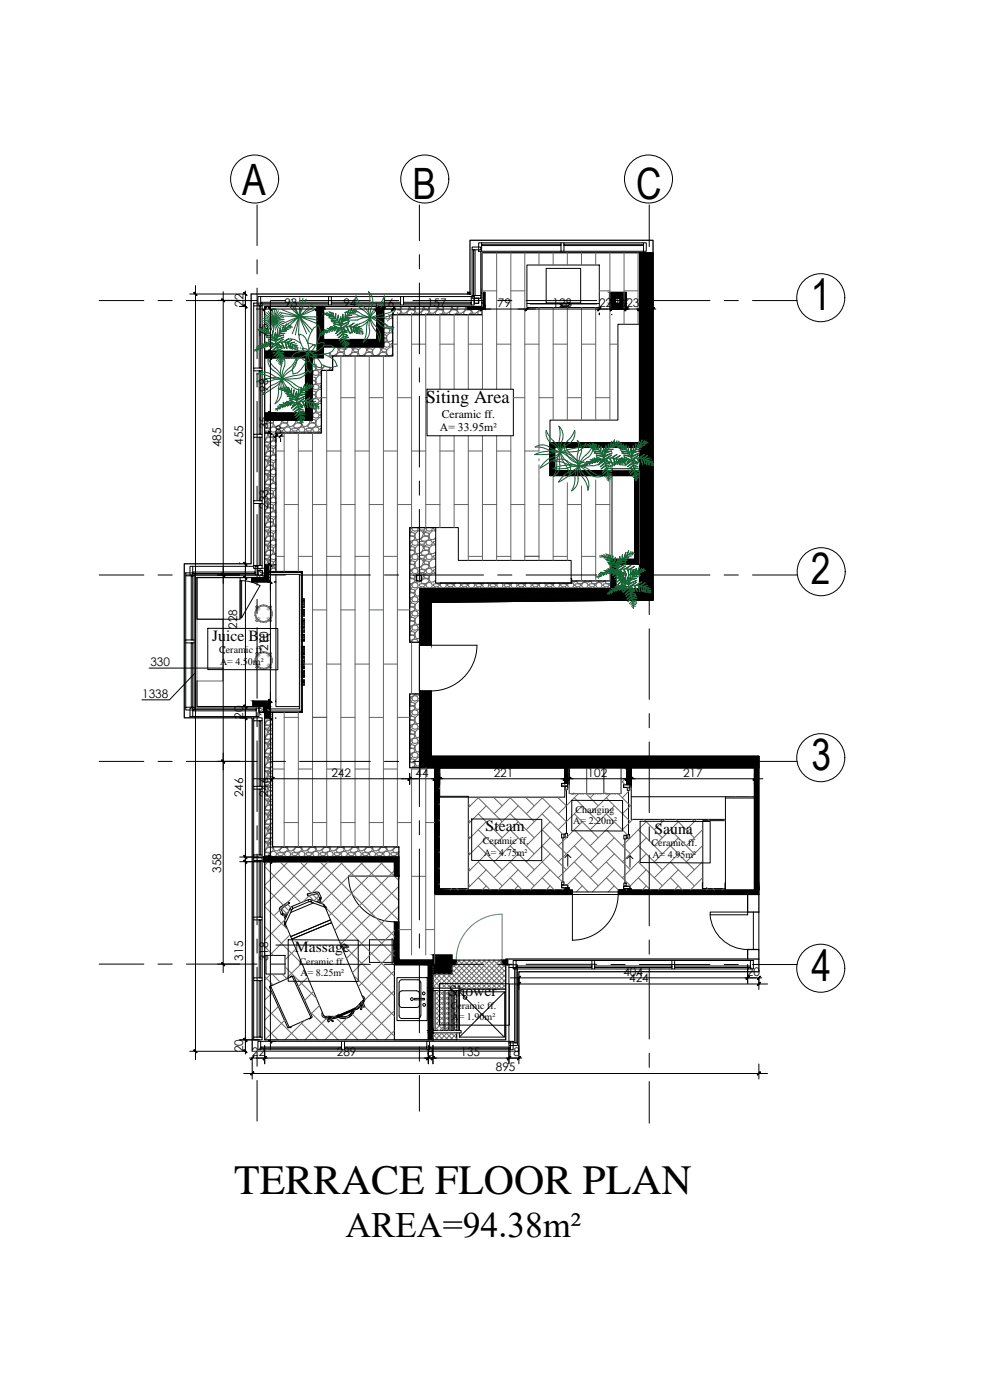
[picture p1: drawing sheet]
<svg xmlns="http://www.w3.org/2000/svg" width="297mm" height="420mm" viewBox="0 0 297 420" stroke-linecap="round" stroke-linejoin="round" font-family="sans-serif">
<defs><g id="words">
<g font-size="13">
<text x="72.7" y="58.4">A</text>
<text x="123.8" y="59.8">B</text>
<text x="190.9" y="59.8">C</text>
<text x="243.2" y="93.1">1</text>
<text x="243.3" y="175.4">2</text>
<text x="243.5" y="231.2">3</text>
<text x="243.5" y="294.4">4</text>
</g>
<text font-size="12.5" x="70.3" y="358.4">TERRACE FLOOR PLAN</text>
<text font-size="10.7" x="103.7" y="371.3">AREA=94.38m²</text>
<text font-size="5.5" x="127.7" y="121">Siting Area</text>
<g font-size="4.7">
<text x="63.7" y="192.2">Juice Bar</text>
<text x="145.7" y="249.5">Steam</text>
<text x="196.4" y="250.2">Sauna</text>
<text x="88.5" y="285.8">Massage</text>
<text x="134.7" y="298.9">Shower</text>
</g>
<g font-size="3.5">
<text x="73.1" y="92" transform="rotate(-90 73.1 92)">22</text>
<text x="85.3" y="92.2">93</text>
<text x="103" y="92.2">94</text>
<text x="114.4" y="92.2">16</text>
<text x="128.1" y="92.2">157</text>
<text x="149.4" y="92.2">79</text>
<text x="165.8" y="92.2">128</text>
<text x="179.7" y="92.2">22</text>
<text x="183.8" y="92.2">26</text>
<text x="187.9" y="92.2">23</text>
<text x="80.5" y="101.1" transform="rotate(-90 80.5 101.1)">75</text>
<text x="80.5" y="117.6" transform="rotate(-90 80.5 117.6)">98</text>
<text x="132.6" y="125.5">Ceramic ff.</text>
<text x="80.5" y="128.9" transform="rotate(-90 80.5 128.9)">35</text>
<text x="82.5" y="130.3">8</text>
<text x="132" y="129.4">A= 33.95m²</text>
<text x="66.3" y="134.2" transform="rotate(-90 66.3 134.2)">485</text>
<text x="73" y="133.5" transform="rotate(-90 73 133.5)">455</text>
<text x="80.5" y="152.7" transform="rotate(-90 80.5 152.7)">233</text>
<text x="80.5" y="174.1" transform="rotate(-90 80.5 174.1)">30</text>
<text x="71.2" y="188.8" transform="rotate(-90 71.2 188.8)">228</text>
<text x="80.5" y="195.5" transform="rotate(-90 80.5 195.5)">210</text>
<text x="45.1" y="199.9">330</text>
<text x="42.7" y="209.5">1338</text>
<text x="73" y="215.7" transform="rotate(-90 73 215.7)">20</text>
<text x="80.5" y="214.9" transform="rotate(-90 80.5 214.9)">30</text>
<text x="99.4" y="233.1">242</text>
<text x="124.7" y="233.1">44</text>
<text x="148.1" y="233.1">221</text>
<text x="176.3" y="233.1">102</text>
<text x="205" y="233.1">217</text>
<text x="73" y="239.2" transform="rotate(-90 73 239.2)">246</text>
<text x="80.5" y="239.3" transform="rotate(-90 80.5 239.3)">246</text>
<text x="66.3" y="261.9" transform="rotate(-90 66.3 261.9)">358</text>
<text x="73" y="288.3" transform="rotate(-90 73 288.3)">315</text>
<text x="80.5" y="288.5" transform="rotate(-90 80.5 288.5)">318</text>
<text x="187" y="292.8">404</text>
<text x="224.1" y="292.8">20</text>
<text x="188.8" y="294.7">424</text>
<text x="73" y="315.8" transform="rotate(-90 73 315.8)">20</text>
<text x="75.6" y="317">22</text>
<text x="101.1" y="317">289</text>
<text x="128.2" y="317">8</text>
<text x="138.2" y="317">135</text>
<text x="152.1" y="317">18</text>
<text x="148.8" y="321.5">895</text>
</g>
<g font-size="3">
<text x="65.8" y="196.1">Ceramic ff.</text>
<text x="66" y="199.5">A= 4.50m²</text>
<text x="172.7" y="243.9">Changing</text>
<text x="172" y="247.3">A= 2.20m²</text>
<text x="144.9" y="253.3">Ceramic ff.</text>
<text x="145.1" y="256.8">A= 4.75m²</text>
<text x="195.5" y="254">Ceramic ff.</text>
<text x="195.7" y="257.4">A= 4.95m²</text>
<text x="89.9" y="289.6">Ceramic ff.</text>
<text x="90.1" y="293">A= 8.25m²</text>
<text x="135.2" y="302.7">Ceramic ff.</text>
<text x="135.5" y="306.1">A= 1.90m²</text>
</g>
</g></defs>
<!-- layer: A-WALL -->
<g fill="none" stroke="#000" stroke-width=".38">
<path d="M95.2 92v6M97.1 92v9.9h15.9M113 92v10h-15.9M115.1 92v12h-18M144.6 92.8v1.7h-26.8v12.3h-18v4.4h-3.4v18.8h-13.6v41.5M79.4 105.4h4.3M79.4 107.4h7.4M91.7 107.4v16.7h-12.3M93.7 107.4v18.7h-14.3M79.4 123.9h12.3M191.9 132.9h-26.9v9.8h25.5v25.2h-7.1v8.5h1.4v-7.1h7.1M191.9 134.3h-25.5v7.1h25.5"/>
<path d="M130.7 158.3h-7.8v34.5h3.1M59.1 173.3h20.3v-81.3h65.2v-16.1h47.3v100.9M126 176.8h66.2v3.3h-62.8v13.5h-3.4zM171.4 173.6l.1 1.4h-39.4M171.5 174.3h11.9M192.2 180.1h3.7v-108h-54.9v16.1h-65.6v81h-20.1v46.2h20.4v100.1M59.1 204.4v7.7h18.6M79.1 212.1h.3M81.8 213.8v40.4h37.9v3M90.7 213.8h-11.3v43.4M126 208.3h-3.1v22.1h3.1M169.5 235.1v-4.7h-37.8v36.7h37.8v-.7"/>
<path d="M170.3 235.1h.5M186.4 230.4h1.7v5.1M189 235.5h.4v-5.1h37v36.7h-37v-.4h-.4M79.1 257.2h40.6v5.7h-1.4v-4.3h-39.2zM79.4 258.6v53.5h38.9M170.3 266.4h.5v.7h.9v1.3h-41.3v-38h-4.4v-23h3.4v19.6h98.3v46.7h-3.4v-5.3M188.1 266.7v.4h-2.6v1.3h42.2M129.9 296.6v-7.1h7v-1.4h-17.2v-11.4h-1.4v12.8h10.2v22.6h1.4v-2.1M150.7 288.1h1.6v1.4h-1.6zM151.7 288.1v-.3h76v3.8h-72v23.9M151.7 289.5v22.6h-21.8M224.3 287.8v-2.8h3.4v2.8"/>
</g>
<!-- layer: 0 -->
<g fill="#000" stroke="#000" stroke-width=".3">
<path d="M95.2 92h1.9v13.6zM79.4 105.4h17.7v2zM97.1 102h18v2zM79.4 105.4h17.7zM126 176.8h65.9v3.3zM126 180.8h3.4z"/>
<path d="M191.9 75.9l4 104.2v-104.2zM191.9 75.9l4 104.2h-4z"/>
<path d="M58.1 87.9l1 .7zM58.1 87.9l.2-.2 .8 .9z"/>
<path d="M66.5 89.8l.9 .7zM66.6 89.6l.8 .9z"/>
<path d="M73.3 87.7l-.2 .2 1 .7zM73.1 87.9l1 .7z"/>
<path d="M73.1 91.6l1 .8zM73.1 91.6l.2-.1 .8 .9z"/>
<path d="M73.1 91.6l1 .8zM73.1 91.6l.2-.1 .8 .9z"/>
<path d="M79.8 92.3l-.7 1zM79.8 92.3l-.7 1-.1-.2z"/>
<path d="M80.6 92.4l.9 .9zM80.6 92.4l1 .7z"/>
<path d="M95.5 92.3l-.7 1zM95.5 92.3l-.7 1z"/>
<path d="M95.2 92v13.6h1.9zM95.2 105.6h1.9z"/>
<path d="M97.5 92.3l-.8 1zM96.6 93.1l.9-.8-.8 1z"/>
<path d="M112.5 93.1l.1 .2 .8-1zM113.4 92.3l-.8 1z"/>
<path d="M114.7 93.1l.8-.8zM115.5 92.3l-.8 1z"/>
<path d="M113 92l2.1 10v-10zM113 92l2.1 10h-2.1z"/>
<path d="M118.3 92.3l-.8 1zM118.3 92.3l-.8 1z"/>
<path d="M118.3 92.3l-.8 1zM118.3 92.3l-.8 1z"/>
<path d="M140.4 87.7l.6 .5v-.5zM140.4 87.7l.6 .5h-.6z"/>
<path d="M144.2 93.1l.8-.8zM145 92.3l-.7 1z"/>
<path d="M145 92.3l-.7 1zM145 92.3l-.7 1z"/>
<path d="M144.6 87.7l.9 4.3v-4.3zM144.6 87.7l.9 4.3h-.9z"/>
<path d="M140.4 92l5.1 .8v-.8zM140.4 92l5.1 .8h-5.1z"/>
<path d="M157.6 93.1l.1 .2 .8-1zM158.5 92.3l-.8 1z"/>
<path d="M158.5 92.3l-.8 1zM157.6 93.1l.9-.8-.8 1z"/>
<path d="M179.4 93.1l.8-.8zM180.2 92.3l-.8 1z"/>
<path d="M179.4 93.1l.8-.8zM180.2 92.3l-.8 1z"/>
<path d="M183.1 93.1l.8-.8zM183.9 92.3l-.7 1z"/>
<path d="M183.9 92.3l-.7 1zM183.9 92.3l-.7 1z"/>
<path d="M182.9 89.5l1.7 1.5v-1.5zM182.9 89.5l1.7 1.5h-1.7z"/>
<path d="M188.3 92.3l-.7 1zM188.3 92.3l-.7 1z"/>
<path d="M182.9 87.7l5 1.8v-1.8zM182.9 87.7l5 1.8h-5z"/>
<path d="M186 89.5l1.9 1.5v-1.5zM186 89.5l1.9 1.5h-1.9z"/>
<path d="M182.9 91l5 1.8v-1.8zM182.9 91l5 1.8h-5z"/>
<path d="M188.3 92.3l-.7 1zM188.3 92.3l-.7 1z"/>
<path d="M191.4 93.1l.1 .2 .8-1zM192.3 92.3l-.8 1z"/>
<path d="M192.3 92.3l-.8 1zM191.4 93.1l.9-.8-.8 1z"/>
<path d="M196.3 92.3l-.7 1zM195.4 93.1l.9-.8-.7 1z"/>
<path d="M80.6 105.1l1 .7zM80.6 105.1l.9 .9z"/>
<path d="M80.6 107l1 .7zM80.6 107l.2-.2 .8 .9z"/>
<path d="M91.7 107.4l2 16.7v-16.7zM91.7 107.4l2 16.7h-2z"/>
<path d="M79.4 107.4h17.7zM79.4 105.4l17.7 2h-17.7z"/>
<path d="M97.1 104h18zM97.1 102l18 2h-18z"/>
<path d="M80.6 129.6l1 .7-.8-.9zM80.6 129.6l1 .7z"/>
<path d="M80.6 123.5l1 .8zM80.6 123.5l.9 .9z"/>
<path d="M80.6 129.6l1 .7zM80.6 129.6l.2-.2 .8 .9z"/>
<path d="M80.6 123.5l.9 .9zM80.6 123.5l1 .8z"/>
<path d="M83.2 130.4l-.9 .8 .2 .2zM83.2 130.4l.1 .1-.8 .9z"/>
<path d="M84.6 130.4l-.8 1 .9-.9zM84.6 130.4l-.8 1z"/>
<path d="M79.4 124.1l14.3 2v-2zM79.4 124.1l14.3 2h-14.3z"/>
<path d="M165 134.3l1.4 7.1v-7.1zM165 134.3l1.4 7.1h-1.4z"/>
<path d="M165 132.9l26.7 1.4v-1.4zM165 132.9l26.7 1.4h-26.7z"/>
<path d="M165 141.4l26.9 1.3v-1.3zM165 141.4l26.9 1.3h-26.9z"/>
<path d="M190.5 142.7l1.4 25.2v-25.2zM190.5 142.7l1.4 25.2h-1.4z"/>
<path d="M66.6 172.1l.8 .8zM66.5 172.2l.9 .7z"/>
<path d="M66.5 172.2l.9 .7zM66.6 172.1l.8 .8z"/>
<path d="M73.1 168.8l1 .8zM73.1 168.8l.9 .9z"/>
<path d="M73.1 173l1 .8zM73.1 173l.2-.1 .8 .9z"/>
<path d="M79.4 169.5l1.2 2.3v-2.3zM79.4 169.5l1.2 2.3h-1.2z"/>
<path d="M79.4 171.8l1.2 .6v-.6zM79.4 171.8l1.2 .6h-1.2z"/>
<path d="M79.4 172.4l1.2 .9v-.9zM79.4 172.4l1.2 .9h-1.2z"/>
<path d="M75.5 173.3l5.1 1.4v-1.4zM75.5 173.3l5.1 1.4h-5.1z"/>
<path d="M80.8 174.2l-.2 .1 1 .7zM80.6 174.3l1 .7z"/>
<path d="M80.6 169.2l1 .7-.8-.8zM80.6 169.2l.9 .8z"/>
<path d="M80.6 174.3l1 .7zM80.6 174.3l.2-.1 .8 .8z"/>
<path d="M80.6 169.2l.9 .8zM80.6 169.2l.2-.1 .8 .8z"/>
<path d="M126 176.8v3.3h65.9zM126 180.1h65.9l-65.9 .7z"/>
<path d="M183.4 169.3l1.4 7.1v-7.1zM183.4 169.3l1.4 7.1h-1.4z"/>
<path d="M183.4 167.9l8.5 1.4v-1.4zM183.4 167.9l8.5 1.4h-8.5z"/>
<path d="M126 180.8l3.4 12.8v-12.8zM126 180.8l3.4 12.8h-3.4z"/>
<path d="M73.1 211.7l1 .7zM73.1 211.7l1 .7z"/>
<path d="M73.1 211.7l1 .7zM73.1 211.7l1 .7z"/>
<path d="M73.1 215l.9 .9zM73.1 215l1 .8z"/>
<path d="M73.1 215l.9 .9zM73.1 215l1 .8z"/>
<path d="M79.4 212.8l.5 .6v-.6zM79.4 212.8l.5 .6h-.5z"/>
<path d="M80.6 215.1l1 .8zM80.6 215.1l1 .8z"/>
<path d="M80.8 209.9l-.2 .1 1 .8zM80.6 210l1 .8z"/>
<path d="M75.9 210.4l5 1.7v-1.7zM75.9 210.4l5 1.7h-5z"/>
<path d="M79.4 212.1l1.5 .7v-.7zM79.4 212.1l1.5 .7h-1.5z"/>
<path d="M79.4 213.4l1.5 2.1v-2.1zM79.4 213.4l1.5 2.1h-1.5z"/>
<path d="M80.6 215.1l1 .8zM80.6 215.1l1 .8z"/>
<path d="M80.6 210l1 .8zM80.6 210l.2-.1 .8 .9z"/>
<path d="M126 207.4l3.4 19.6v-19.6zM126 207.4l3.4 19.6h-3.4z"/>
<path d="M66.6 228.1l.8 .8zM66.5 228.1l.9 .9z"/>
<path d="M66.5 228.1l.9 .9zM66.6 228.1l.8 .8z"/>
<path d="M82.1 233.3l-.7 .9zM82.1 233.3l-.7 .9z"/>
<path d="M122.4 234.1l.9-.8zM123.3 233.3l-.8 .9z"/>
<path d="M123.3 233.3l-.8 .9zM122.4 234.1l.9-.8z"/>
<path d="M129.9 234.1l.9-.8zM130.8 233.3l-.8 .9z"/>
<path d="M130.4 230.4l1.3 36.7v-36.7zM130.4 230.4l1.3 36.7h-1.3z"/>
<path d="M132.3 233.3l-.7 .9zM132.3 233.3l-.7 .9z"/>
<path d="M169 234.1l.8-.8zM169.8 233.3l-.7 .9z"/>
<path d="M169.5 230.4l1.3 4.7v-4.7zM169.5 230.4l1.3 4.7h-1.3z"/>
<path d="M171.2 233.3l-.8 .9zM171.2 233.3l-.8 .9z"/>
<path d="M187.6 234.1l.8-.8zM188.4 233.3l-.7 .9z"/>
<path d="M188.1 230.4l1.3 5.1v-5.1zM188.1 230.4l1.3 5.1h-1.3z"/>
<path d="M189.8 233.3l-.8 .9zM189.8 233.3l-.8 .9z"/>
<path d="M225.9 234.1l.8-.8zM226.7 233.3l-.7 .9z"/>
<path d="M226.4 230.4l1.3 36.7v-36.7zM226.4 230.4l1.3 36.7h-1.3z"/>
<path d="M126 227l101.7 3.4v-3.4zM126 227l101.7 3.4h-101.7z"/>
<path d="M73.1 256.8l1 .8zM73.1 256.8l.9 .9z"/>
<path d="M73.1 258.2l1 .8zM73.1 258.2l.2-.1 .8 .9z"/>
<path d="M80.6 256.8l1 .8zM80.6 256.8l.9 .9z"/>
<path d="M80.6 258.2l1 .8zM80.6 258.2l.2-.1 .8 .9z"/>
<path d="M79.1 257.2l40.6 1.4v-1.4zM79.1 257.2l40.6 1.4h-40.6z"/>
<path d="M118.3 258.6l1.4 4.3v-4.3zM118.3 258.6l1.4 4.3h-1.4z"/>
<path d="M118.3 276.7l1.4 11.4v-11.4zM118.3 276.7l1.4 11.4h-1.4z"/>
<path d="M169.5 266.4l1.3 .7v-.7zM169.5 266.4l1.3 .7h-1.3z"/>
<path d="M130.4 267.1l41.3 1.3v-1.3zM130.4 267.1l41.3 1.3h-41.3z"/>
<path d="M188.1 266.7l1.3 .4v-.4zM188.1 266.7l1.3 .4h-1.3z"/>
<path d="M185.5 267.1l42.2 1.3v-1.3zM185.5 267.1l42.2 1.3h-42.2z"/>
<path d="M66.6 288.9l.8 .8zM66.5 289l.9 .8z"/>
<path d="M128.5 289.5l1.4 7.1v-7.1zM128.5 289.5l1.4 7.1h-1.4z"/>
<path d="M128.5 296.6l1.4 .7v-.7zM128.5 296.6l1.4 .7h-1.4z"/>
<path d="M128.5 297.3l1.4 12v-12zM128.5 297.3l1.4 12h-1.4z"/>
<path d="M118.3 289.3l12.4 .2v-.2zM118.3 289.3l12.4 .2h-12.4z"/>
<path d="M130 289.5l.7 2.8v-2.8zM130 289.5l.7 2.8h-.7z"/>
<path d="M130 286.6l5.6 1.5v-1.5zM130 286.6l5.6 1.5h-5.6z"/>
<path d="M130 289.5l5.6 2.8v-2.8zM130 289.5l5.6 2.8h-5.6z"/>
<path d="M118.3 288.1l18.6 1.2v-1.2zM118.3 288.1l18.6 1.2h-18.6z"/>
<path d="M150.7 288.1l1.6 1.2v-1.2zM150.7 288.1l1.6 1.2h-1.6z"/>
<path d="M152 289.3l.3 .2v-.2zM152 289.3l.3 .2h-.3z"/>
<path d="M156.1 294.8l-.8 1 .9-.9zM156.1 294.8l-.8 1z"/>
<path d="M156.1 293l-.8 .9 .9-.8zM156.1 293l-.8 .9z"/>
<path d="M224.7 293l-.8 .9zM224.7 293l-.8 .9z"/>
<path d="M224.7 293l-.8 .9zM224.7 293l-.8 .9z"/>
<path d="M228.1 294.8l-.8 1zM228.1 294.8l.1 .1-.9 .9z"/>
<path d="M228.1 293l-.8 .9 .9-.8zM228.1 293l-.8 .9z"/>
<path d="M58.1 315.1l1 .8zM58.1 315.1l1 .8z"/>
<path d="M73.1 311.7l1 .8zM73.1 311.7l.9 .9z"/>
<path d="M73.1 311.7l1 .8zM73.1 311.7l.9 .9z"/>
<path d="M73.1 315.1l1 .8zM73.1 315.1l1 .8z"/>
<path d="M75.2 317.9l.9-.8zM76.1 317.1l-.8 .9z"/>
<path d="M79.8 317.1l-.8 .9zM79.8 317.1l-.8 .9z"/>
<path d="M79.8 317.1l-.8 .9zM79.8 317.1l-.8 .9z"/>
<path d="M80.6 312.1l1 .8zM80.6 312.1l.9 .9z"/>
<path d="M128.9 317.1l-.8 .9zM128.9 317.1l-.8 .9z"/>
<path d="M128.9 317.1l-.8 .9zM128.9 317.1l-.8 .9z"/>
<path d="M128.5 309.3l1.4 .7v-.7zM128.5 309.3l1.4 .7h-1.4z"/>
<path d="M128.5 310l1.4 2.1v-2.1zM128.5 310l1.4 2.1h-1.4z"/>
<path d="M130.3 317.1l-.8 .9zM129.4 317.9l.9-.8-.8 .9z"/>
<path d="M130.3 317.1l-.8 .9zM129.4 317.9l.9-.8-.8 .9z"/>
<path d="M152.3 317.9l.8-.8zM153.1 317.1l-.8 .9z"/>
<path d="M152.3 317.9l.8-.8zM153.1 317.1l-.8 .9z"/>
<path d="M156.1 317.1l-.8 .9zM156.1 317.1l-.8 .9z"/>
<path d="M76.1 321.7l-.8 .9 .9-.8zM76.1 321.7l-.8 .9z"/>
<path d="M228.1 321.7l-.8 .9zM228.1 321.7l.1 .1-.9 .8z"/>
</g>
<g fill="none" stroke="#636466" stroke-width=".3">
<path d="M144.8 75.9v40.9M149 75.9v40.9M153.3 75.9v40.9M157.5 75.9v92.3M161.7 75.9v3.6M166 75.9v3.6M170.2 75.9v3.6M174.5 75.9v3.6M178.7 75.9v3.6M183 75.9v50.2M187.2 75.9v21.4M191.4 75.9v21.4"/>
<path d="M115.1 99.1l.3-.5 .6-.3 .7 .3 .2 .6-.1 .6-.8 .2-.7-.2-.1-.3M115.1 97.1h.6M115.1 97.3l.9 .3-.2 .6-.7 .4M115.3 94.5l-.2 .3M116.1 97.4l.3 .8h.9l.5-.4M116.7 94.4l.2 .5-.1 .6-.8 .2-.7-.2-.2-.4M116.7 94.3v.1M117.8 98.1h.1M117.8 94.5l-.4 .1-.1 .3 .5 .5M117.8 95.7l-.7-.1-.9 .8M117.8 98.8h-.4l-.1 .4 .5 .5M117.8 99.9h-.7l-1 .8-.1 .9 .4 .9h.9l.5-.4"/>
<path d="M117.9 94l.2 .4 .8 .1M119.2 93h.5l.5 .4-.1 .6-.9 .5M119.2 93.8v160.4M119.5 94.5l.7-.4 .8 .4M119.8 92l.4 .3-.1 .6-.8-.1M120.6 92l-.3 .2-.1 .9 .4 .9h.9l.9-.7 .4-1.1-.1-.2M123.1 94.5l-.8-.1-.3-.5 .9-.9h1l.6 .4-.2 .6-.8 .5M123.2 92l-.3 .3 .3 .5 1.1 .1 .2-.6-.5-.3M123.5 93.9v64.4M123.8 94.5l.7-.4 .7 .4M124.9 92l-.3 .2-.1 .9 .4 .9h.9l.9-.7 .3-1.1-.1-.2M127.4 94.5l-.8-.1-.3-.5 .7-.9h1.2l.5 .4-.1 .6-.9 .5"/>
<path d="M127.5 92l-.3 .3 .3 .5 1.1 .1 .2-.6-.6-.3M127.7 94v64.3M128.1 94.5l.7-.4 .7 .4M129.1 92l-.3 .2v.9l.3 .9h.9l.9-.7 .4-1.1-.2-.2M131.6 94.5l-.7-.1-.4-.5 .8-.9h1.1l.5 .4-.1 .6-.9 .5M131.7 92l-.3 .3 .3 .5 1.1 .1 .2-.6-.5-.3M132 94.1v22.7M132.3 94.5l.7-.4 .7 .4M133.4 92l-.3 .2-.1 .9 .3 .9h.9l1-.7 .3-1.1-.1-.2M135.9 94.5l-.8-.1-.3-.5 .8-.9h1.1l.5 .4-.1 .6-.9 .5M136 92l-.4 .3 .4 .5 1.1 .1 .2-.6-.5-.3M136.2 94.2v22.6"/>
<path d="M136.5 94.5l.8-.4 .7 .4M137.6 92l-.3 .2v.9l.3 .9h.9l.9-.7 .3-1.1-.1-.2M140.1 94.5l-.7-.1-.4-.5 .8-.9h1.1l.6 .4-.2 .6-.9 .5M140.2 92l-.3 .3 .4 .5h1M140.5 94.3v22.5M140.8 94.5l.7-.4 .7 .4M141.5 92.8l.3 1.2h.9l1-.7 .1-.5M144.6 92.8h.1M144.6 93h-.5l-.8 .9 .3 .5 .8 .1M144.6 87.3h4.4M153.3 87.3h4.2M161.7 92.3v43.1h-4.2"/>
<path d="M166 92.3v33.8M170.2 92.3v33.8M174.5 92.3v33.8M178.7 92.3v33.8M179.8 87.3h3.2M187.2 87.3h4.2M93.7 117.4h.8l.3 .4-.2 .6-.9-.1M93.7 113.1l1.1 .4M93.7 112.7v.1M93.7 116.9v.2M93.7 114.3h.5l.5 .4-.1 .5-.9 .5M93.7 118.5h.5l.5 .3-.1 .7-.9 .4"/>
<path d="M94.1 111.3l.7-.2 .7 .3 .2 .5-.2 .6-.7 .2-.7-.2-.3-.6zM94.1 115.5l.7-.1 .7 .2 .2 .6-.2 .5-.7 .2-.7-.2-.3-.5zM94.1 119.8l.7-.2 .7 .3 .2 .5-.2 .6-.7 .2-.7-.2-.3-.6zM94.1 110l.6 .4-.1 .6-.9 .4M94.8 109.5h.1M94.8 109.5l-.2 .4-.5-.1M94.8 113.5l-.2 .6h-.9M94.8 113.5v.9l.3 .8h.9l.4-.3M94.8 109.6v.5l.3 .8 .9 .1 .9-.7 .3-.7M96.4 115.8h-.3l-.1 .4 .4 .4M96.4 111.5h-.3l-.1 .4 .4 .4M96.4 116.9l-.6-.1-1 .9v.9l.3 .8 .9 .1 .4-.3"/>
<path d="M96.4 112.6h-.6l-1 .9M96.4 119.4h1.6M98 111.2v143M98.1 110h-.8l-.7 .8 .2 .4M98.7 110.1l.3 .3-.2 .6-.3 .2M98.8 111.2h.4M98.8 106v.7l-.1 .1M98.9 106.9l.8 .2 .1 .2M99.1 110.2l.3 .7 .4 .1M100.5 104.1l.6 .1 .4 .7-.3 1.1-1 .7h-.8l-.4-.7M100.9 106.8l-.1-.2 .8-.8h1.1l.5 .3-.3 .7M101.5 104.2h.8l-.7 .4z"/>
<path d="M101.6 105l.5-.4 .9 .1 .3 .6-.2 .3-1.1-.1zM102.3 106.8v147.4M102.3 119.4h4.2M102.6 104l.7 .2 .7-.2M103.4 105l.9-.9 1 .1 .5 .7-.3 1.1-1 .7h-.9l-.3-.8zM105.2 106.8l-.1-.2 .7-.8h1.1l.6 .3-.4 .7M105.8 104.2h.7l-.6 .4zM106.5 106.8v147.4M106.8 104l.7 .2 .7-.2M107.5 105l1.1-.9 1 .1 .4 .7-.3 1.1-.9 .7h-.9l-.4-.8zM107.5 105l-1.2-.4-.4 .4 .4 .5 1 .1 .2-.3M109.5 106.8l-.2-.2 .8-.8h1.1l.5 .3-.3 .7"/>
<path d="M110 104.2h.8l-.6 .4zM110.8 106.8v147.4M110.8 119.4h4.2M111.1 104l.7 .2 .6-.2M111.8 105l1-.9 1 .1 .5 .7-.3 1.1-1 .7h-.9l-.3-.8zM111.8 105l-1.2-.4-.4 .4 .3 .5 1 .1 .3-.3M113.7 106.8l-.1-.2 .7-.8h1.1l.6 .3-.4 .7M114.2 104.2h.8l-.6 .4zM114.4 105l.5-.4 .8 .1 .3 .6-.2 .3-1.1-.1zM115 106.8v147.4M115.1 103.3l.3-.5 .6-.2 .7 .2 .2 .6-.1 .6-.8 .2-.7-.2-.2-.4M115.1 101.5l.9 .4-.2 .6-.7 .3"/>
<path d="M115.2 100.4l.5 .1 .3 .6-.2 .3-.7-.1M117.8 103l-.4 .1-.1 .3 .5 .5M117.8 106.6h.1M117.8 102.3h.1M117.8 104.2l-.7-.1-1 .9-.1 .9 .4 .8h.9l.5-.4M117.8 103.3h1.4M119.2 119.4h4.3M123.5 103.3h4.2M132 103.3h4.2M140.5 103.3h4.3M149 103.3h4.3M154 119.4h3.5"/>
<path d="M157.5 103.3h4.2M161.7 119.4h4.3M166 103.3h4.2M170.2 119.4h4.3M174.5 103.3h4.2M178.7 119.4h4.3M183 103.3h2.4M79.4 137l.6-.1 .9 .5-.4 .4h-1.1M79.4 132.8l.6-.1 .9 .4-.4 .5h-1.1M79.4 128.5l1.4 .2 .1 .2-.4 .4h-1.1M79.4 129.6h.5l.4 .8-.3 1.1-.6 .4M79.4 133.9h.5l.4 .8-.3 1-.6 .4"/>
<path d="M79.4 138.1h.5l.4 .8-.3 1.1-.6 .4M80.2 126.1l-.2 1.1-.6 .5M80.2 138.2h.9l-.7 .4zM80.2 134l.4-.2 .5 .2-.7 .4zM80.2 129.7l.4-.1 .5 .2-.7 .3zM80.4 139.7h1l.6 .4-.2 .6-.9 .5-1-.1-.3-.5zM80.4 135.5h1l.6 .4-.2 .5-.9 .5-1-.1-.3-.5zM80.4 131.2h1l.6 .4-.2 .6-.9 .5-1-.1-.3-.5zM80.4 127h1l.6 .4-.2 .6-.9 .4h-1l-.3-.5zM80.4 139l.5-.4 .8 .1 .3 .5-.2 .4-1-.1zM80.4 130.5l.5-.4 .8 .1 .3 .6-.2 .4-1-.2zM80.6 126.1l-.2 .2 .4 .5 1 .1 .2-.4-.1-.4"/>
<path d="M80.9 134.3l.8 .2 .3 .3-.2 .6-1-.1-.4-.5zM81.1 128.9l.2 .6 .7 .2 .8-.2 .2-.6-.3-.5-.7-.3-.6 .2-.3 .6M81.1 133.1l.2 .7 .7 .2 .8-.4M81.1 137.4l.2 .6 .7 .2 .8-.4M82.2 126.1l-.2 1 .4 .8 .9 .1 .9-.8 .3-1.1M82.8 138.3l-.7 .7-.1 .9 .4 .8h.4M82.8 134.1l-.7 .6-.1 .9 .4 .8h.4M82.8 132.8l-.8-.5-.6 .3-.3 .5M82.8 137l-.8-.4-.6 .2-.3 .6M82.8 135.4h2.5M83.4 128.6l.8-.1 .9 .2v.2l-.3 .4-1.1 .1-.4-.5zM84.2 130l-.1-.4h-1l-1 .9-.1 .9 .4 .8h.4"/>
<path d="M84.6 130l-.1-.3 .3-.1 .5 .2-.3 .2M84.6 127h1.1l.6 .4-.2 .6-.9 .4h-1.1l-.2-.5zM84.8 126.1l-.1 .2 .3 .5 1.1 .1 .2-.4-.2-.4M85.3 130v41.5M85.3 128.9l.3 .6 .7 .2 .7-.2 .2-.6-.2-.5-.7-.3-.7 .2-.2 .6M86.5 126.1l-.2 1 .4 .8 .8 .1 .9-.8 .4-1.1M86.9 130l.4-.4h1l.2 .4M87.7 128.6l.7-.1 .9 .2v.2l-.4 .4-.9 .1-.5-.5zM88.8 127h1.2l.5 .4-.2 .6-.8 .4h-1.1l-.3-.5zM88.9 130l-.1-.3 .3-.1 .5 .2-.3 .2M89.1 126.1v.5M89.5 130v41.5"/>
<path d="M89.5 135.4h4.3M89.6 128.9l.2 .6 .7 .2 .8-.2 .2-.6-.3-.5-.7-.3-.6 .2-.3 .6M90.3 126.1l.2 .2-.2 .6-1.1-.2M90.7 126.1l-.2 1 .4 .8 .9 .1 .9-.8 .3-1.1M91.2 130l.3-.4h1.1l.2 .4M91.9 128.6l.8-.1 .9 .2v.2l-.4 .4-1 .1-.4-.5zM93.1 130l-.1-.3 .3-.1 .5 .2-.3 .2M93.1 127h1.1l.5 .4-.1 .6-.9 .4h-1.1l-.3-.5zM93.3 126.1l-.1 .2 .3 .5 1.1 .1 .2-.6M93.7 125.8l.8 .2 .3 .3M93.7 121.6l.8 .1 .3 .3-.2 .7-.9-.2M93.7 121.2v.1"/>
<path d="M93.7 125.4v.2M93.7 122.7h.5l.5 .4-.1 .6-.9 .5M93.8 130v124.2M94.1 124.1l.7-.2 .7 .2 .2 .5-.2 .7-.7 .1-.7-.1-.3-.7zM94.1 128.3l.7-.2 .7 .3 .2 .5-.2 .6-.7 .2-.7-.2-.3-.6zM94.8 126.2v.9l.3 .8 .9 .1 .4-.3M96.4 128.6h-.3l-.1 .3 .4 .4M96.4 124.3h-.3l-.1 .3 .4 .5M96.4 120.1h-.3l-.1 .3 .4 .4M96.4 121.1h-.6l-1 .9v.8l.3 .9h.9l.4-.3M96.4 129.6h-.6l-.4 .4M96.4 125.4l-.6-.1-1 .9"/>
<path d="M98 135.4h4.3M106.5 135.4h4.3M115 135.4h4.2M123.5 135.4h4.2M132 130.8v27.5M132 135.4h4.2M136.2 130.8v27.5M140.5 130.8v37.4M140.5 135.4h4.3M144.8 130.8v37.4M149 130.8v37.4M149 135.4h4.3"/>
<path d="M153.3 130.8v37.4M161.7 137.7v.6M161.7 139.5v3.2M79.4 158.3l.6-.1 .8 .2 .1 .2-.4 .4-1.1 .1M79.4 141.3l.6-.1 .9 .4-.4 .5h-1.1M79.4 154l1.4 .1 .1 .3-.4 .4h-1.1M79.4 149.8l1.4 .1 .1 .2-.4 .4-1.1 .1M79.4 145.5l1.4 .1 .1 .3-.4 .4h-1.1M79.4 142.3l.5 .1 .4 .8-.3 1-.6 .4M79.4 146.6l.5 .1 .4 .7-.3 1.1-.6 .4M79.4 150.8l.5 .1 .4 .8-.3 1-.6 .4M79.4 155.1l.5 .1 .4 .7-.3 1-.6 .5"/>
<path d="M79.4 159.4h.5l.4 .7-.3 1.1-.6 .4M80.2 159.4l.4-.1 .5 .2-.7 .4zM80.2 155.2l.4-.2 .5 .2-.7 .4zM80.2 150.9l.4-.1 .5 .2-.7 .4zM80.2 146.7l.4-.2 .5 .2-.7 .4zM80.2 142.5h.9l-.7 .3zM80.4 156.7h1l.6 .4-.2 .6-.9 .5-1-.1-.3-.5zM80.4 152.4h1l.6 .4-.2 .7-.9 .4-1-.1-.3-.5zM80.4 148.2h1l.6 .4-.2 .6-.9 .4h-1l-.3-.5zM80.4 144h1l.6 .4-.2 .5-.9 .5-1-.1-.3-.5zM80.4 143.2l.5-.4 .8 .2 .3 .5-.2 .4-1-.2zM80.9 151.3l.8 .1 .3 .3-.2 .7-1-.2-.4-.5z"/>
<path d="M80.9 147l1.1 .5-.2 .6-1-.1-.4-.5zM80.9 155.5l.8 .2 .3 .3-.2 .6-1-.1-.4-.5zM80.9 159.8l.8 .1 .3 .3-.2 .7-1-.1-.4-.6zM81.1 141.6l.2 .6 .7 .3 .8-.4M81.1 145.9l.2 .6 .7 .2 .8-.4M81.1 150.1l.2 .6 .7 .2 .8-.3M81.1 154.4l.2 .6 .7 .2 .8-.4M81.1 158.6l.2 .6 .7 .2 .8-.3M82.8 146.8l-.7 .7-.1 .9 .4 .7 .4 .1M82.8 149.8l-.8-.5-.6 .2-.3 .6M82.8 154l-.8-.4-.6 .2-.3 .6M82.8 158.3l-.8-.5-.6 .2-.3 .6"/>
<path d="M82.8 159.5l-.7 .7-.1 .9 .4 .8h.4M82.8 155.3l-.7 .6-.1 .9 .4 .8h.4M82.8 151l-.7 .7-.1 .9 .4 .8h.4M82.8 142.5l-.7 .7-.1 .9 .4 .8h.4M82.8 141.3l-.8-.5-.6 .3-.3 .5M82.8 145.5l-.8-.4-.6 .2-.3 .6M85.3 151.4h4.2M93.8 151.4h4.2M102.3 151.4h4.2M110.8 151.4h4.2M119.2 151.4h4.3M122.9 159h.1"/>
<path d="M122.9 159.4l.6 .1-.6 .4M123.2 158.3l.2 .3-.4 .4M123.7 158.3l-.1 .3M125.3 158.3v.9l-.8 .2-.7-.2-.3-.6M125.8 158.3v.3l.4 .5 1-.1 .4-.4-.2-.3M127 159.4l.3-.1 .5 .2-.6 .4zM127.6 159.8l.8 .1 .4 .3-.2 .7-1.1-.1-.3-.6zM127.7 151.4h4.3M127.9 158.3l-.1 .3 .3 .6 .7 .2 .7-.2 .1-.9M130.1 158.3l-.1 .3 .7 .5M130.7 159.4l-.9-.1-1 .9v.9l.3 .8 .9 .1 .7-.6M136.2 151.4h4.3"/>
<path d="M144.8 151.4h4.2M153.3 151.4h4.2M161.7 143v25.2M161.7 151.4h4.3M166 143.2v25M170.2 144.9v23.3M170.2 151.4h4.3M174.5 145.8v28.5M178.7 144.1v30.2M178.7 151.4h4.3M183 142.9v31.4M79.4 167.9h.5l.4 .7-.3 .9"/>
<path d="M79.4 166.7h.6l.9 .4-.4 .4h-1.1M79.4 162.5l1.4 .2 .1 .1-.4 .5h-1.1M79.4 163.6h.5l.4 .8-.3 1.1-.6 .3M80.2 167.9l.4-.1 .5 .2-.7 .4zM80.2 169.5h1.2l.6 .3-.2 .6-.9 .5h-.3M80.2 163.7l.4-.2 .5 .2-.7 .4zM80.4 160.9h1l.6 .4-.2 .7-.9 .4-1-.1-.3-.5zM80.4 165.2h1l.6 .4-.2 .6-.9 .5-1-.2-.3-.5zM80.4 168.8l.5-.5 .8 .1 .3 .6-.2 .4-1-.1zM80.6 171.1l.2 .1v.3M80.9 164.1l.8 .1 .3 .3-.2 .6-1-.1-.4-.5zM81.1 162.8l.2 .7 .7 .2 .8-.3"/>
<path d="M81.1 167.1l.2 .6 .7 .2 .8-.3M81.1 171.4v.1M82.8 163.8l-.7 .6-.1 .9 .4 .9h.4M82.8 168.1l-.7 .6-.1 .9 .4 .8h.4M82.8 162.5l-.8-.4-.6 .2-.3 .5M82.8 166.7l-.8-.4-.6 .2-.3 .6M82.8 171l-.8-.5-.6 .3-.3 .6M82.8 167h2.5M89.5 167h4.3M98 167h4.3M106.5 167h4.3M115 167h4.2"/>
<path d="M122.9 179.5l.4 .1 .1 .3-.5 .4M122.9 175.3l.5 .3-.4 .5M122.9 171l.5 .4-.4 .4M122.9 166.8l.5 .3-.4 .4M122.9 162.5l.5 .3-.4 .5M122.9 176.1h.1M122.9 171.8h.1M122.9 167.5h.1M122.9 163.3h.1M122.9 177.2l.5-.4 .8 .1 .3 .6-.2 .3-1.1-.1zM122.9 172.9l.5-.3 .8 .1 .3 .5-.2 .4-1.1-.1zM122.9 168.8l.5-.5 .8 .1 .3 .6-.2 .4-1.1-.1z"/>
<path d="M122.9 164.5l.5-.4 .8 .1 .3 .6-.2 .3-1.1-.1zM122.9 160.2l.5-.4 .8 .1 .3 .6-.2 .4-1.1-.1zM122.9 176.3l.6 .1-.6 .4M122.9 172.1l.6 .1-.6 .4M122.9 167.9l.6 .1-.6 .4M122.9 163.6l.6 .1-.6 .4M122.9 173.7h1l.6 .4-.2 .6-.9 .5-.5-.1M122.9 178h1l.6 .3-.2 .6-.9 .5h-.5M122.9 160.9h1l.6 .4-.2 .7-.9 .4-.5-.1M122.9 165.2h1l.6 .4-.2 .6-.9 .5-.5-.1M122.9 169.5h1l.6 .3-.2 .6-.9 .5h-.5M123.5 162.8l.3 .7 .7 .2 .8-.2 .2-.7-.3-.5-.7-.2-.6 .2-.3 .5"/>
<path d="M123.5 167.1l.3 .6 .7 .2 .8-.2 .2-.6-.3-.6-.7-.2-.6 .2-.3 .6M123.5 171.4l.3 .5 .7 .3 .8-.3 .2-.5-.3-.6-.7-.3-.6 .3-.3 .6M123.5 175.6l.3 .6 .7 .2 .8-.2 .2-.6-.3-.6-.7-.2-.6 .2-.3 .6M123.5 179.9l.3 .5 .7 .2 .8-.2 .2-.5-.3-.6-.7-.3-.6 .2-.3 .7M124.6 168.7l.9-.9 1 .1 .5 .7-.3 1.1-.9 .7h-.9l-.4-.8zM124.6 164.4l.9-.9 1 .1 .5 .8-.3 1.1-.9 .7h-.9l-.4-.9zM124.6 160.2l.9-.9 1 .1 .5 .7-.3 1.1-.9 .8-.9-.1-.4-.8zM125.9 175.3l.8-.1 .9 .2v.2l-.4 .5h-1l-.4-.5zM125.9 171l.8-.1 .9 .3v.2l-.4 .4-1 .1-.4-.5zM125.9 166.8l.8-.1 .9 .2v.2l-.4 .4-1 .1-.4-.5zM125.9 162.5h.8l.9 .2v.1l-.4 .5-1 .1-.4-.6zM126 179.5l-.2 .4 .2 .2"/>
<path d="M126.4 174.2l.6-1.3-.5-.8h-1l-.9 .8-.1 .9 .4 .9h.9l.4-.4M126.8 176.8l-.3-.4-1-.1-.9 .9-.1 .9 .4 .8h.9l.2-.2M127 172.2h.8l-.6 .4zM127 167.9l.3-.1 .5 .2-.6 .4zM127 163.7l.3-.2 .5 .2-.6 .4zM127 173.7h1.2l.5 .4-.1 .6-.9 .5-1.1-.2-.3-.5zM127 169.5h1.2l.5 .3-.1 .6-.9 .5-1.1-.1-.3-.5zM127 165.2h1.2l.5 .4-.1 .6-.9 .5-1.1-.2-.3-.5zM127 160.9h1.2l.5 .4-.1 .7-.9 .4-1.1-.1-.3-.5zM127.1 176.8l-.1-.4h.8l-.4 .4M127.2 172.9l.4-.3 .8 .1 .4 .5-.2 .4-1.1-.1zM127.6 168.3l.8 .1 .4 .4-.2 .6-1.1-.1-.3-.5z"/>
<path d="M127.6 164.1l.8 .1 .4 .3-.2 .6-1.1-.1-.3-.5zM128.1 162.3l.7-.2 .7 .2 .2 .5-.2 .7-.7 .2-.7-.2-.3-.7zM128.1 166.5l.7-.2 .7 .2 .2 .6-.2 .6-.7 .2-.7-.2-.3-.6zM128.1 170.8l.7-.3 .7 .3 .2 .6-.2 .5-.7 .3-.7-.3-.3-.5zM128.1 175l.7-.2 .7 .2 .2 .6-.2 .6-.7 .2-.7-.2-.3-.6zM128.8 172.9v.9l.3 .9h.9l.7-.6M129.3 176.8l.5-.5 1 .1 .2 .4M130.2 175.3l.7-.1 .9 .2v.2l-.4 .5h-.9l-.5-.5zM130.7 171h-.5l-.2 .4 .7 .5M130.7 166.7l-.5 .1-.2 .3 .7 .5M130.7 162.5h-.5l-.2 .3 .7 .6M130.7 167.9l-.9-.1-1 .9v.9l.3 .8h.9l.7-.5"/>
<path d="M130.7 163.6l-.9-.1-1 .9v.9l.3 .9h.9l.7-.6M130.7 172.1h-.9l-1 .8M130.7 174.3l-.2 .2 .2 .4M130.7 170.1l-.2 .2 .2 .3M130.7 165.8l-.2 .2 .2 .3M130.7 161.6l-.2 .2 .2 .3M130.8 175l1.1 .2 .3-.2M131.4 176.8l-.2-.4h.9l-.5 .4M132.4 175l-.3 .6 .2 .6 .7 .2 .7-.2 .3-.6-.4-.6M133.5 176.8l.5-.5 1 .1 .3 .4M134.3 175.3l.9-.1 .9 .2v.2l-.4 .5h-1l-.5-.5zM135 175l1.2 .2 .2-.2"/>
<path d="M135.6 176.8l-.1-.4 .2-.1 .6 .1-.5 .4M136.6 175l-.3 .6 .3 .6 .7 .2 .7-.2 .2-.6-.4-.6M137.8 176.8l.5-.5 1 .1 .2 .4M138.6 175.3l.8-.1 .9 .4-.4 .5h-.9l-.5-.5zM139.3 175l1.1 .2 .2-.2M139.9 176.8l-.2-.4 .3-.1 .5 .1-.4 .4M140.5 167h4.3M140.9 175l-.3 .6M142 176.8l.5-.5 1.1 .1 .1 .4M142 175l.4 .6-.2 .6-.7 .2-.7-.2-.3-.6M142.9 175.3l.8-.1 .9 .4-.4 .5h-1l-.5-.5zM143.6 175l1 .2 .3-.2"/>
<path d="M144.1 176.8l-.1-.4 .3-.1 .5 .1-.5 .4M145.1 175l-.3 .6M146.3 176.8l.5-.5 1 .1 .2 .4M146.3 175l.4 .6-.2 .6-.7 .2-.8-.2-.2-.6M147.1 175.3l.8-.1 .9 .4-.4 .5h-1l-.4-.5zM147.8 175l1.1 .2 .2-.2M148.3 176.8l-.1-.4h.8l-.4 .4M149 167h4.3M149.3 175l-.3 .6 .3 .6 .7 .2 .7-.2 .2-.6-.4-.6M150.5 176.8l.5-.5 1.1 .1 .2 .4M151.4 175.3l.8-.1 .9 .4-.4 .5h-1l-.5-.5zM152.1 175l1 .2 .3-.2"/>
<path d="M152.6 176.8l-.2-.4h.9l-.5 .4M153.6 175l-.3 .6M154.8 176.8l.4-.5 1.1 .1 .2 .4M154.8 175l.4 .6-.2 .6-.8 .2-.7-.2-.2-.6M155.6 175.3l.8-.1 .9 .4-.3 .5h-1.1l-.4-.5zM156.3 175l1.1 .2 .2-.2M156.8 176.8l-.1-.4h.8l-.4 .4M157.5 167h4.2M157.8 175l-.2 .6M159 176.8l.5-.5 1 .1 .3 .4M159 175l.4 .6-.2 .6-.7 .2-.7-.2-.3-.6M159.9 175.3l.7-.1 .9 .2v.2l-.4 .5h-.9l-.5-.5z"/>
<path d="M160.6 175l1 .2 .3-.2M161.1 176.8l-.1-.4h.8l-.5 .4M162.1 175l-.3 .6 .2 .6 .7 .2 .8-.2 .2-.6-.4-.6M163.3 176.8l.4-.5 1.1 .1 .2 .4M164.1 175.3l.8-.1 .9 .2v.2l-.4 .5h-1l-.4-.5zM164.8 175l1.1 .2 .3-.2M165.3 176.8l-.1-.4h.8l-.4 .4M166 167h4.2M166.3 175l-.3 .6 .3 .6 .7 .2 .7-.2 .2-.6-.3-.6M167.6 176.8l.4-.5 1 .1 .3 .4M168.3 175.3l.8-.1 .9 .2v.2l-.3 .5h-1l-.5-.5zM169 175l1.2 .2 .2-.2"/>
<path d="M169.6 176.8l-.1-.4h.8l-.5 .4M171.5 174.9l.4 .1 .3 .6-.3 .6-.7 .2-.7-.2-.2-.6 .3-.6M171.7 176.8l.6-.5 1 .1 .2 .4M172.6 175.3l.8-.1 .9 .4-.4 .5h-.9l-.6-.5zM172.9 174.3l-.5 .4h-.8l-.1-.3M173.2 174.3l-.2 .2 .3 .5 1 .2 .9-.5 .2-.4M173.8 176.8l-.1-.4 .3-.1 .5 .1-.5 .4M174.5 175.6l.2 .6 .8 .2 .7-.2 .2-.6-.2-.6-.7-.2-.7 .2-.3 .6M174.5 167h4.2M175.7 174.3l.1 .4h.9l.4-.4M176 176.8l.5-.5 1 .1 .2 .4M176.8 175.3l.9-.1 .8 .4-.3 .5h-1l-.5-.5z"/>
<path d="M177.5 174.3l-.2 .2 .3 .5 1 .2 .9-.5 .1-.4M178.1 176.8l-.1-.4 .2-.1 .5 .1-.4 .4M178.7 175.6l.3 .6 .7 .2 .7-.2 .2-.6-.2-.6-.7-.2-.7 .2-.2 .6M179.9 174.3l.2 .4h.9l.4-.4M180.3 176.8l.5-.5 1 .1 .2 .4M181.1 175.3l.8-.1 .9 .4-.4 .5h-1l-.4-.5zM181.7 174.3l-.2 .2 .3 .5 1.1 .2 .5-.3M182.3 176.8l-.1-.4 .3-.1 .5 .1-.5 .4M183 175.6l.4 .6M183.4 175l-.4 .6M183.9 176.4h.2M184.8 176.5l-.3 .3"/>
<path d="M91.3 199.3h2.5M93.8 183h4.2M98 199.3h4.3M102.3 183h4.2M106.5 199.3h4.3M110.8 183h4.2M115 199.3h4.2M119.2 183h3.7M122.9 192.3l.4 .1-.1 .4M122.9 188.1h.4l.1 .3-.4 .4M122.9 183.8l.4 .1 .1 .2-.4 .4M122.9 188.8h.1"/>
<path d="M122.9 184.5h.1M122.9 190l.5-.5 .8 .1 .3 .6-.2 .4-1.1-.1zM122.9 185.7l.5-.4 .8 .1 .3 .6-.2 .3-1.1-.1zM122.9 181.5l.5-.5 .8 .1 .3 .6-.2 .4-1.1-.1zM122.9 189.1l.6 .1-.6 .4M122.9 184.8l.6 .1-.6 .4M122.9 180.6l.6 .1-.6 .4M122.9 182.2h1l.6 .4-.2 .6-.9 .4h-.5M122.9 186.4h1l.6 .4-.2 .6-.9 .5h-.5M122.9 190.7h1l.6 .3-.2 .7-.9 .4h-.5M123.5 192.9v15.2M123.5 184.1l.3 .6 .7 .2 .8-.2 .2-.6-.3-.5-.7-.3-.6 .2-.3 .6"/>
<path d="M123.5 188.4l.3 .5 .7 .2 .8-.2 .2-.5-.3-.6-.7-.2-.6 .1-.3 .7M123.5 192.6l.1 .2M123.6 192.6l.3-.6 .6-.2 .7 .3 .2 .7M126 192.2l-.1 .6M126 188l-.2 .4 .2 .2M126 183.7l-.2 .4 .2 .2M126 189.1l-.5-.1-.9 .9-.1 .9 .4 .8 .9 .1 .2-.2M126 184.8h-.5l-.9 .8-.1 .9 .4 .9h.9l.2-.2M126 180.6l-.5-.1-.9 1-.1 .8 .4 .8 .9 .1 .2-.2M79.4 217.7l1.4 .1 .1 .3-.4 .4h-1.1M79.4 218.8l.5 .1 .4 .7-.3 1-.6 .5M80.2 215.5l-.2 .9-.6 .4"/>
<path d="M80.2 218.9l.4-.2 .5 .2-.7 .4zM80.5 215.5l.3 .4 1 .2M80.9 215l.9 .2M80.9 214.6v.1M81.1 213.8l.2 .6 .5 .1M81.1 218.1l.2 .6 .5 .1M81.1 213.8h.1M81.8 219.5l-.9-.3-.5 .5 .4 .5 1 .1M81.8 216.4l-1.4-.2-.8 .8 .3 .5 1 .1 .9-.5M81.8 217.3l-.4 .2-.3 .6M85.3 213.8v40.4M85.3 215.3h4.2"/>
<path d="M89.5 213.8v40.4M93.8 215.3h4.2M102.3 215.3h4.2M110.8 215.3h4.2M119.2 215.3h3.8M122.9 217.8h.4l.1 .3-.4 .4M122.9 213.5l.4 .1 .1 .2-.4 .4M122.9 209.3l.5 .3-.4 .4M122.9 218.5h.1M122.9 214.2h.1M122.9 210h.1M122.9 210.3l.6 .1-.6 .4"/>
<path d="M122.9 219.7l.5-.5 .8 .2 .3 .5-.2 .4-1.1-.1zM122.9 215.4l.5-.4 .8 .1 .3 .6-.2 .4-1.1-.2zM122.9 211.2l.5-.4 .8 .1 .3 .5-.2 .4-1.1-.1zM122.9 218.8l.6 .1-.6 .4M122.9 214.5l.6 .2-.6 .3M122.9 211.9h1l.6 .4-.2 .6-.9 .4h-.5M122.9 216.2h1l.6 .4-.2 .5-.9 .5h-.5M123.5 209.6l.3 .6 .7 .2 .8-.2 .2-.6-.3-.6-.7-.2-.6 .2-.3 .6M123.5 213.8l.3 .6 .7 .2 .8-.2 .2-.6-.3-.5-.7-.3-.6 .2-.3 .6M123.5 218.1l.3 .6 .7 .2 .8-.2 .2-.6-.3-.6-.7-.2-.6 .2-.3 .6M124.4 208.3l-.1 .3-.9 .5h-.5M124.7 208.3l.2 .3 1.1-.1"/>
<path d="M126 217.7l-.2 .4 .2 .2M126 213.5l-.2 .3 .2 .2M126 209.2l-.2 .4 .2 .2M126 218.8l-.5-.1-.9 .9-.1 .9 .4 .8 .9 .1 .2-.2M126 214.5h-.5l-.9 .9-.1 .9 .4 .8h.9l.2-.1M126 210.3h-.5l-.9 .9-.1 .9 .4 .7 .9 .1 .2-.2M79.4 222l1.4 .1 .1 .2-.4 .4h-1.1M79.4 238.9h.6l.9 .4-.4 .4h-1.1M79.4 234.7l.6-.1 .9 .4-.4 .5h-1.1M79.4 230.4l1.4 .2 .1 .2-.4 .4h-1.1M79.4 226.2h.6l.8 .1 .1 .2-.4 .5h-1.1M79.4 223l.5 .1 .4 .8-.3 1-.6 .4"/>
<path d="M79.4 227.3h.5l.4 .8-.3 1-.6 .5M79.4 231.6h.5l.4 .7-.3 1.1-.6 .4M79.4 235.8h.5l.4 .8-.3 1.1-.6 .4M80.2 235.9h.9l-.7 .4zM80.2 231.6l.4-.1 .5 .2-.7 .4zM80.2 227.4l.4-.2 .5 .2-.7 .4zM80.2 223.1l.4-.1 .5 .2-.7 .4zM81.1 222.3l.2 .6 .5 .1M81.1 226.5l.2 .7 .5 .1M81.1 230.8l.2 .6 .5 .2M81.1 235l.2 .6 .5 .2M81.1 239.3l.2 .6 .5 .2"/>
<path d="M81.8 232.2l-.9-.2-.5 .4 .4 .6 1 .1M81.8 227.9l-.9-.2-.5 .5 .4 .5 1 .1M81.8 223.7l-.9-.2-.5 .4 .4 .5 1 .2M81.8 220.6l-.4-.2h-1l-.8 .9 .3 .5h1l.9-.4M81.8 224.9l-.4-.3h-1l-.8 .9 .3 .5 1 .1 .9-.4M81.8 229.1l-.4-.2h-1l-.8 .9 .3 .5h1l.9-.4M81.8 236.4l-.9-.1-.5 .4 .4 .5 1 .1M81.8 221.6l-.4 .1-.3 .6M81.8 225.8l-.4 .2-.3 .5M81.8 230.1l-.4 .1-.3 .6M81.8 234.4l-.4 .1-.3 .5M81.8 238.6l-.4 .1-.3 .6"/>
<path d="M81.8 237.7l-.4-.3h-1l-.8 .8 .3 .5 1 .2 .9-.5M81.8 233.4l-.4-.3h-1l-.8 .9 .3 .5 1 .1 .9-.4M81.8 230.8h3.5M89.5 230.8h4.3M98 230.8h4.3M106.5 230.8h4.3M115 230.8h4.2M122.9 227.3l.6 .1-.6 .4M122.9 226.3l.5 .2-.4 .5M122.9 222l.4 .1 .1 .2-.4 .4M122.9 227h.1M122.9 222.7h.1"/>
<path d="M122.9 228.2l.5-.5 .8 .2 .3 .5-.2 .4-1.1-.1zM122.9 223.9l.5-.4 .8 .1 .3 .6-.2 .4-1.1-.2zM122.9 223l.6 .2-.6 .4M122.9 220.4h1l.6 .4-.2 .6-.9 .4h-.5M122.9 224.6h1l.6 .4-.2 .7-.9 .4-.5-.1M122.9 228.9h1l.6 .4-.2 .6-.9 .4h-.5M123.5 230.4v56.2M123.5 230.8h4.2M123.5 222.3l.3 .6 .7 .2 .8-.2 .2-.6-.3-.5-.7-.3-.6 .2-.3 .6M123.5 226.5l.3 .7 .7 .2 .8-.2 .2-.7-.3-.5-.7-.2-.6 .2-.3 .5M123.7 230.4l.8-.4 .8 .4M126 226.2l-.2 .3 .2 .3"/>
<path d="M126 222l-.2 .3 .2 .2M126 227.3l-.5-.1-.9 .9-.1 .9 .4 .8 .9 .1 .2-.2M126 223h-.5l-.9 .9-.1 .9 .4 .8 .9 .1 .2-.2M127.7 230.4v56.2M79.4 255.9h.6l.8 .2 .1 .2-.4 .4h-1.1M79.4 251.7l1.4 .1 .1 .3-.4 .3h-1.1M79.4 247.4l1.4 .2 .1 .2-.4 .4h-1.1M79.4 243.2l.6-.1 .9 .5-.4 .4h-1.1M79.4 240l.5 .1 .4 .7-.3 1.1-.6 .4M79.4 244.3h.5l.4 .8-.3 1.1-.6 .3M79.4 248.5l.5 .1 .4 .7-.3 1.1-.6 .4M79.4 252.8h.5l.4 .8-.3 1-.6 .5"/>
<path d="M79.4 257l.5 .2M80.2 252.8l.4-.1 .5 .2-.7 .4zM80.2 248.6l.4-.2 .5 .2-.7 .4zM80.2 244.4h.9l-.7 .4zM80.2 240.1h.9l-.7 .4zM80.3 257.2l.3-.2 .5 .1-.2 .1M80.4 254.4h1l.6 .3-.2 .7-.9 .4-1-.1-.3-.5zM81.1 256.3l.2 .6 .7 .2 .8-.2 .2-.6-.3-.6-.7-.2-.6 .2-.3 .6M81.1 243.6l.2 .5 .5 .2M81.1 247.8l.2 .6 .5 .1M81.1 252.1l.2 .5 .5 .2M81.8 253.5l-.9-.3-.5 .5 .4 .5h1.1"/>
<path d="M81.8 249.2l-.9-.2-.5 .4 .4 .5 1 .1M81.8 245l-.9-.2-.5 .3 .4 .6 1 .1M81.8 240.7l-.9-.2-.5 .4 .4 .5 1 .1M81.8 242.8l-.4 .2-.3 .6M81.8 247.1l-.4 .1-.3 .6M81.8 251.3l-.4 .1-.3 .7M81.8 250.4l-1.4-.2-.8 .8 .3 .5 1 .1 .9-.5M81.8 246.1l-1.4-.2-.8 .8 .3 .5 1 .1 .9-.4M81.8 241.8l-1.4-.1-.8 .8 .3 .5 1 .1 .9-.4M82.1 254.2l.3 1.1 .9 .1 .9-.8 .2-.4M82.8 257.2l.3-.2 1.1 .2M83.4 255.9h.8l.9 .2v.2l-.3 .4-1.1 .1-.4-.5z"/>
<path d="M84.6 257.2l.2-.2 .5 .1-.2 .1M84.6 254.4h1.1l.6 .3-.2 .7-.9 .4-1.1-.1-.2-.5zM85.1 254.2h1M85.2 246.9h4.3M85.3 256.3l.3 .6 .7 .2 .7-.2 .2-.6-.2-.6-.7-.2-.7 .2-.2 .6M86.3 254.2l.4 1.1 .8 .1 .9-.8 .2-.4M87 257.2l.3-.2 1.1 .2M87.7 255.9h.7l.9 .2v.2l-.4 .4-.9 .1-.5-.5zM88.8 257.2l.3-.2 .5 .1-.2 .1M88.8 254.4h1.2l.5 .3-.2 .7-.8 .4-1.1-.1-.3-.5zM89.4 254.2h1M89.6 256.3l.2 .6 .7 .2 .8-.2 .2-.6-.3-.6-.7-.2-.6 .2-.3 .6"/>
<path d="M90.5 254.2l.4 1.1 .9 .1 .9-.8 .2-.4M91.3 257.2l.2-.2 1.2 .2M91.9 255.9h.8l.9 .2v.2l-.4 .4-1 .1-.4-.5zM93.1 257.2l.2-.2 .5 .1-.2 .1M93.1 254.4h1.1l.5 .3-.1 .7-.9 .4-1.1-.1-.3-.5zM93.6 254.2h1.1M93.8 246.9h4.2M94.1 255.7l.7-.2 .7 .2 .2 .6-.2 .6-.7 .2-.7-.2-.3-.6zM94.8 254.2l.3 1.1 .9 .1 .9-.8 .2-.4M95.5 257.2l.3-.2 1.1 .2M96.1 255.9h.8l.9 .2v.2l-.3 .4-1 .1-.5-.5zM97.3 257.2l.3-.2 .5 .1-.2 .1"/>
<path d="M97.3 254.4h1.2l.5 .3-.2 .7-.8 .4-1.1-.1-.3-.5zM97.9 254.2h1M98.3 255.7l.7-.2 .7 .2 .3 .6-.3 .6-.7 .2-.7-.2-.2-.6zM99 254.2l.4 1.1 .8 .1 1-.8 .1-.4M99.7 257.2l.4-.2 1.1 .2M100.4 255.9h.8l.8 .2 .1 .2-.4 .4-.9 .1-.6-.5zM101.6 257.2l.2-.2 .4 .2M101.6 254.4h1.1l.5 .3-.1 .7-.9 .4-1.1-.1-.3-.5zM102.2 254.2h.9M102.3 246.9h4.2M102.6 255.7l.7-.2 .7 .2 .2 .6-.2 .6-.7 .2-.8-.2-.2-.6zM103.3 254.2l.3 1.1 .9 .1 1-.8 .1-.4"/>
<path d="M104 257.2l.3-.2 1.2 .2M104.6 255.9h.9l.8 .2v.2l-.3 .4-1 .1-.5-.5zM105.8 257.2l.2-.2 .4 .2M105.8 254.4h1.1l.6 .3-.2 .7-.9 .4-1-.1-.3-.5zM106.4 254.2h1M106.5 256.3l.3 .6 .7 .2 .7-.2 .2-.6-.2-.6-.7-.2-.7 .2-.2 .6M107.5 254.2l.4 1.1 .9 .1 .9-.8 .1-.4M108.2 257.2l.4-.2 1.1 .2M108.9 255.9h.8l.8 .2 .1 .2-.4 .4-1 .1-.4-.5zM110 257.2l.3-.2 .4 .2M110.1 254.4h1.1l.5 .3-.2 .7-.8 .4-1.1-.1-.3-.5zM110.7 254.2h.9"/>
<path d="M110.8 256.3l.2 .6 .8 .2 .7-.2 .2-.6-.3-.6-.6-.2-.7 .2-.3 .6M110.8 246.9h4.2M111.8 254.2l.3 1.1 .9 .1 1-.8 .1-.4M112.5 257.2l.3-.2 1.1 .2M113.1 255.9h.9l.8 .2 .1 .2-.4 .4-1 .1-.5-.5zM114.3 257.2l.2-.2 .5 .1-.1 .1M114.3 254.4h1.1l.6 .3-.2 .7-.9 .4-1.1-.1-.2-.5zM114.9 254.2h1M115 256.3l.3 .6 .7 .2 .8-.2 .1-.6-.2-.6-.7-.2-.6 .2-.3 .6M116.1 254.2l.3 1.1 .9 .1 .9-.8 .1-.4M116.8 257.2l.3-.2 1.1 .2M117.4 255.9h.8l.8 .2 .1 .2-.4 .4-1 .1-.4-.5z"/>
<path d="M118.5 257.2l.3-.2 .5 .1-.2 .1M119.1 254.2h.6M119.2 246.9h4.3M119.3 256.3l.4 .6M119.6 255.7l-.2 .6M119.6 255.7h.1M119.7 254.4h.1M119.7 254.4h-1.1l-.8 .8 .3 .5 1.1 .1 .5-.2M127.7 246.9h2.7M119.7 279h3.8M123.5 263h4.2M127.7 279h2.7"/>
<path d="M130.4 268.4v21.1"/>
</g>
<!-- layer: S-COLS -->
<g fill="none" stroke="#000" stroke-width=".3">
<path d="M141 87.7h-.6v.5M141.5 92.1l.2 .5M144.6 87.7h.9v5.1h-5.1v-.8M182.9 87.7h5v5.1h-5zM186.1 91.7l-.3 .5M187.2 89.4h.6M79.4 169.5h1.2v2.3M79.7 171.6l.3 .5M80.6 172.4v2.3h-5.1v-1.4M75.9 212.1v-1.7h5v2.4M79.8 213.6l-.3 .6M80.2 213.6h.6"/>
<path d="M80.8 214.9l.1 .3M80.9 213.4v2.1h-1.5"/>
</g>
<!-- layer: A-FLOR -->
<path d="M166.4 141.2h17.2M190.4 141.2h1.5M184.8 176.4v.4M125.8 193.6v13.8M90.7 213.7v.1M119.5 262.9v13.8M119.7 262.9v13.8M171.7 268.4h13.8M171.7 267.7h13.8M226 273.7v11.3M227.7 273.7v11.3M136.9 288.1h13.8" fill="none" stroke="#000" stroke-width=".3"/>
<!-- layer: A-Door -->
<path d="M129.4 193.6h13.7M143.1 193.6a13.7 13.7 0 0 1-13.7 13.8M118.3 262.9h-13.7a13.7 13.7 0 0 0 13.7 13.7M171.7 268.4v13.8M185.5 268.4a13.7 13.7 0 0 1-13.8 13.8M213.1 274.6a11.3 11.3 0 0 0 11.2 10.4M213.1 273.7h11.2v.8h-11.2z" fill="none" stroke="#000" stroke-width=".3"/>
<!-- layer: MAE Funiture -->
<g fill="none" stroke="#000" stroke-width=".3">
<path d="M158.1 79.5h21.7v11.6h-21.7zM158.1 91.1v1.2h21.7v-1.2M159 91.1h20.1M163.9 80.6h10.3v10.3h-10.3zM168 91.2l.7 .7h1.7l.7-.7M168.1 91.2l.6 .6h1.7l.6-.6M191.9 97.3h-6.5v28.8h-20.4v6.8M130.7 158.3h6.8v9.9h33.9v6.8h-40.7zM183.6 141.4v-.7h6.8v.7M183.6 142.7v25.2M190.4 142.7v25.2M72.1 173.3v12.5h-13v-12.5v12.5"/>
<path d="M72.5 174.3a11.1 11.1 0 0 1 5.5 1.5l-5.5 9.6M72.5 174.3h-.4v11.1h.4M72.5 174.3v11.1M80.6 171.8h9.8v41.6h-10.5v-.6h9.9v-40.4h-9.2M80.6 171.5h10.1v42.2h-.7v-.2h.6v-41.8M80.6 171.6h9.5M82.8 172.4v39.7h7M90.4 179.7h.2M90.4 180h.2M90.5 171.7l-.4-.2 .6 .2M90.6 172.1h.1M90.7 171.6h.1"/>
<path d="M90.7 171.7h.1M90.7 179.7h.6v2.6h-.6M90.7 180h.6M90.4 197h.2M90.4 197.3h.2M90.4 197.7h.2M90.4 198.2h.2M90.4 198.6h.2M90.4 198.9h.2M90.4 199.2h.2M90.4 199.4h.2M90.4 199.6h.2"/>
<path d="M90.4 194h.2M90.4 194.3h.2M90.4 194.5h.2M90.4 194.7h.2M90.4 195h.2M90.4 195.3h.2M90.4 195.6h.2M90.4 195.9h.2M90.4 196.1h.2M90.4 196.3h.2M90.4 196.5h.2M90.4 196.6h.2"/>
<path d="M90.4 192.4h.2M90.4 190.4h.2M90.4 190.5h.2M90.4 190.7h.2M90.4 190.9h.2M90.4 191.4h.2M90.4 191.8h.2M90.4 191.9h.2M90.4 192.1h.2M90.4 192.2h.2M90.4 189.5h.2M90.4 189.9h.2"/>
<path d="M90.4 185.7h.2M90.4 186.1h.2M90.4 186.3h.2M90.4 186.5h.2M90.4 184.9h.2M90.4 180.2h.2M90.4 180.4h.2M90.4 180.7h.2M90.4 188.7h.2M90.4 186.7h.2M90.4 187h.2M90.4 187.5h.2"/>
<path d="M90.4 187.9h.2M90.4 188.2h.2M90.4 188.3h.2M90.4 181h.2M90.4 181.5h.2M90.4 181.9h.2M90.4 182.2h.2M90.4 182.3h.2M90.4 182.9h.2M90.4 189.1h.2M90.4 183.1h.2M90.4 183.3h.2"/>
<path d="M90.4 183.5h.2M90.4 183.7h.2M90.4 184h.2M90.4 184.2h.2M90.4 184.4h.2M90.4 184.6h.2M90.7 197h.6v2.6h-.6M90.7 194h.6v2.6h-.6M90.7 190.4h.6v1.8M90.7 188.7h.6v.8M90.7 185.7h.6v2.6h-.6M90.7 182.9h.6v2h-.6"/>
<path d="M90.7 197.3h.6M90.7 197.7h.6M90.7 198.2h.6M90.7 198.6h.6M90.7 198.9h.6M90.7 199.2h.6M90.7 199.4h.6M90.7 199.6h.6M90.7 194h.6M90.7 194.3h.6M90.7 194.5h.6M90.7 194.7h.6"/>
<path d="M90.7 195h.6M90.7 195.3h.6M90.7 195.6h.6M90.7 195.9h.6M90.7 196.1h.6M90.7 196.3h.6M90.7 196.5h.6M90.7 190.5h.6M90.7 190.7h.6M90.7 190.9h.6M90.7 191.4h.6M90.7 191.8h.6"/>
<path d="M90.7 191.9h.6M90.7 192.1h.6M90.7 192.2h.6M90.7 189.5h.6M90.7 186.1h.6M90.7 186.3h.6M90.7 186.5h.6M90.7 180.2h.6M90.7 180.4h.6M90.7 180.7h.6M90.7 186.7h.6M90.7 187h.6"/>
<path d="M90.7 187.5h.6M90.7 187.9h.6M90.7 188.2h.6M90.7 181h.6M90.7 181.5h.6M90.7 181.9h.6M90.7 182.2h.6M90.7 182.9h.6M90.7 189.1h.6M90.7 183.1h.6M90.7 183.3h.6M90.7 183.5h.6"/>
<path d="M90.7 183.7h.6M90.7 184h.6M90.7 184.2h.6M90.7 184.4h.6M90.7 184.6h.6M91.3 192.2h.1M91.3 189.5v.4h-.6M91.3 192.2v.2h-.6M90.4 204.3h.2M90.4 204.4h.2M90.4 204.6h.2M90.4 204.8h.2"/>
<path d="M90.4 205h.2M90.4 205.5h.2M90.4 205.6h.2M90.4 204h.2M90.4 203.3h.2M90.4 201.1h.2M90.4 201.5h.2M90.4 201.6h.2M90.4 201.8h.2M90.4 202h.2M90.4 202.2h.2M90.4 202.5h.2"/>
<path d="M90.4 202.7h.2M90.4 200.1h.2M90.4 200.3h.2M90.4 200.5h.2M90.4 200.6h.2M90.4 202.8h.2M90.4 202.9h.2M90.4 203h.2M90.6 213h.1M90.7 204h.6v1.6h-.6M90.7 200.1h.6v.2M90.7 201.1h.6v.4"/>
<path d="M90.7 204.3h.6M90.7 204.4h.6M90.7 204.6h.6M90.7 204.8h.6M90.7 205h.6M90.7 205.5h.6M90.7 201.5h.6M90.7 201.6h.6M90.7 201.8h.6M90.7 202h.6M90.7 202.2h.6M90.7 202.5h.6"/>
<path d="M90.7 202.7h.6M90.7 200.1h.6M90.7 200.3h.6M90.7 200.5h.6M90.7 202.8h.6M90.7 202.9h.6M90.7 203h.6M91.3 201.5h.1M91.3 201.5v1.8h-.6M91.3 200.3v.3h-.6M131.7 239h8.8v27.7h-8.8M169.5 230.5h-37.6v8.7h37.6v-3.3"/>
<path d="M189.4 235.5v10.4h28.3M189.4 239.1h37M217.7 239.1v28M217.7 239.5h8.7M217.7 246.3h-6.8v20.4h6.6M79.8 286.7h5.7v5.6h-5.7z"/>
</g>
<!-- layer: I-WALL -->
<path d="M142.3 89.5h1.3v1.5h-1.3zM184.6 89.5h1.4v1.5h-1.4zM77.4 171.2h1.3v1.4h-1.3zM125 172.6h1.4v1.7h-1.4zM77.7 212.1h1.4v1.7h-1.4z" fill="none" stroke="#000" stroke-width=".38"/>
<!-- layer: A-GLAZ-CURT -->
<g fill="none" stroke="#000" stroke-width=".3">
<path d="M142.1 75h.4v13.7h-.4zM144.5 73.3h23.8v.4h-23.8zM169.2 73.3h23.9v.4h-23.9zM77.8 91.8h.4v18.7h-.4zM78.2 90.7h20.4v.5h-20.4zM99.4 90.7h20.8v.5h-20.8zM121.1 90.7h20.3v.5h-20.3zM77.8 111.3h.4v19h-.4zM77.8 131.2h.4v19.1h-.4zM77.8 151.1h.4v18.6h-.4zM57.4 172.8h.4v19.3h-.4zM57.8 171.7h18.8v.4h-18.8z"/>
<path d="M57.4 192.9h.4v19.4h-.4zM57.8 212.9h19.1v.4h-19.1zM77.8 216.3h.4v19.7h-.4zM77.8 236.8h.4v19.8h-.4zM77.8 258.2h.4v17h-.4zM77.8 276.1h.4v17.4h-.4zM77.8 294.3h.4v16.9h-.4zM154.4 290.4h.5v22.6h-.5zM154.9 289.9h22.7v.5h-22.7zM178.4 289.9h23.2v.5h-23.2zM202.4 289.9h22.7v.5h-22.7zM78.2 314.2h24.3v.4h-24.3z"/>
<path d="M103.4 314.2h24.7v.4h-24.7zM128.9 314.2h24.2v.4h-24.2z"/>
</g>
<!-- layer: A-GLAZ-CWMG -->
<g fill="none" stroke="#000" stroke-width=".3">
<path d="M141.6 74.1h2.7v.9h-2.7zM141.6 75v13.7M143.6 72.9h.9v2.5h-.9zM144.3 75.4v13.3M144.5 75.4h23.8M144.5 72.9h23.8M168.3 72.9h.9v2.5h-.9zM169.2 75.4h23.9M169.2 72.9h23.9M193.1 72.9h.8v2.5h-.8zM76.1 91h2.6v.8h-2.6zM76.1 91.8v18.7"/>
<path d="M77.4 89h.8v2.5h-.8zM78.2 89h20.4M78.7 91.8v18.7M78.7 91.5h19.9M98.6 89h.8v2.5h-.8zM99.4 89h20.8M99.4 91.5h20.8M120.2 89h.9v2.5h-.9zM121.1 89h20.3M121.1 91.5h20.3M141.4 89h.9v2.5h-.9zM141.6 88.7h2.7v.8h-2.7z"/>
<path d="M76.1 110.5h2.6v.8h-2.6zM76.1 111.3v19M78.7 111.3v19M76.1 130.3h2.6v.9h-2.6zM76.1 131.2v19.1M78.7 131.2v19.1M76.1 150.3h2.6v.8h-2.6zM76.1 151.1v18.6M78.7 151.1v18.6M55.7 171.9h2.6v.9h-2.6zM55.7 172.8v19.3M57 170h.8v2.6h-.8z"/>
<path d="M57.8 170h18.3M58.3 172.8v19.3M58.3 172.6h18.3M76.1 169.7h2.6v.9h-2.6zM76.6 170h.8v2.6h-.8zM55.7 192.1h2.6v.8h-2.6zM55.7 192.9v19.4M58.3 192.9v19.4M55.7 212.3h2.6v.8h-2.6zM57 212.5h.8v2.5h-.8zM57.8 215h19.1M58.3 212.5h18.6"/>
<path d="M76.1 215.4h2.6v.9h-2.6zM76.1 216.3v19.7M76.9 212.5h.8v2.5h-.8zM78.7 216.3v19.7M76.1 236h2.6v.8h-2.6zM76.1 236.8v19.8M78.7 236.8v19.8M76.1 257.4h2.6v.8h-2.6zM76.1 256.6h2.6v.8h-2.6zM76.1 258.2v17M78.7 258.2v17M76.1 275.2h2.6v.9h-2.6z"/>
<path d="M76.1 276.1v17.4M78.7 276.1v17.4M76.1 293.5h2.6v.8h-2.6zM76.1 294.3v16.9M78.7 294.3v16.9M152.7 289.5h2.5v.9h-2.5zM152.7 290.4v22.6M154 288.3h.9v2.5h-.9zM154.9 288.3h22.7M154.9 290.8h22.7M155.2 290.4v22.6M177.6 288.3h.8v2.5h-.8z"/>
<path d="M178.4 288.3h23.2M178.4 290.8h23.2M201.6 288.3h.8v2.5h-.8zM202.4 288.3h22.7M202.4 290.8h22.7M225.1 288.3h.9v2.5h-.9zM76.1 311.2h2.6v.9h-2.6zM77.4 312.5h.8v2.6h-.8zM78.2 312.5h24.3M78.2 315.1h24.3M102.5 312.5h.9v2.6h-.9zM103.4 312.5h24.7"/>
<path d="M103.4 315.1h24.7M128.1 312.5h.8v2.6h-.8zM128.9 312.5h24.2M128.9 315.1h24.2M152.7 313h2.5v.8h-2.5zM153.1 312.5h.9v2.6h-.9z"/>
</g>
<!-- layer: Q-CASE -->
<g fill="none" stroke="#000" stroke-width=".3">
<path d="M118.3 289.5v22.6h10.2M120 297.6l.6-.3h4.4a.87 .87 0 0 1 .9 .9v3.3l-.3 .7-.5 .2h-4.6l-.4-.2-.4-.7v-3.3zM129.9 296.6v.7h.6v12h-.6v-12h8.4v-.7zM133.2 297.3v12M133.5 297.3v12M134.6 297.3v12M135 297.3v12M135.4 297.3v12M135.9 297.3v12M136 297.3v12M136.3 297.3v12M137.5 297.3v12"/>
<path d="M137.8 297.3v12M129.9 309.3h8.4v.7h-8.4z"/>
</g>
<!-- layer: P-SANR-FIXT -->
<g fill="none" stroke="#000" stroke-width=".3">
<path d="M119.1 293.4h9.1v12.9h-9.1zM119.7 294.9v9.9a.86 .86 0 0 0 .9 .9h4.8M124.5 299.6l-.3 .3 .3 .2M124.5 299.6h2.7l.2 .3-.2 .2h-2.7M125.4 294a.86 .86 0 0 1 .8 .9M125.4 294h-4.8a.86 .86 0 0 0-.9 .9M126.3 294.9v4.7M137 297.3v12M137.8 297.7h13.6v13.5h-13.6M137.8 297.7l13.4 13.5M137.8 297.7v11.6M138.3 296.8h13.4"/>
<path d="M151.4 297.7l-13.6 13.5M126.2 304.8a.86 .86 0 0 1-.8 .9M126.3 300.1v4.7M137 310v2.1M137.8 310v1.2"/>
<circle cx="123.6" cy="299.9" r=".41"/>
<circle cx="127.1" cy="298.1" r=".41"/>
<circle cx="139.5" cy="299.3" r=".54"/>
<circle cx="127.3" cy="301.6" r=".41"/>
</g>
<!-- layer: A-GENM -->
<g fill="none" stroke="#000" stroke-width=".3">
<path d="M169.6 235.9h.7v1h-.7zM170 236.9v13.2M188.2 236.3h.7v.9h-.7zM188.6 237.2v13.2M168.5 250.4h.7v1.1h-.7zM168.9 251.5v13.2M169.2 251.2h.4M169.2 250.4h.4M169.6 250.1h.7v1.1h-.7zM187.2 250.7h.7v1.1h-.7zM187.5 251.8v13.2M187.9 251.6h.3"/>
<path d="M187.9 250.7h.3M188.2 250.4h.7v1.2h-.7zM84.4 274.3l.5 .4 1.1 .2M84.8 274.2l1.4 .2M85.4 276.2l.3 .8M85.4 276.8v.8l.6 .6M85.8 275.2l-.1-.3-.4 .2 .3 .7M86.5 270.7l-2.6 1.8-.1 .5 .6 1.4h.5l-.5-1.8 2.4-1.5M86.5 270.7l.3 .4zM87.1 272.5l.3 .8M87.2 273.8l6.8-2.8 3.5 1.3 1.7 3.8-12 5-1.6-3.8zM87.7 272l.2 .6-.7 1.2"/>
<path d="M92.2 268.3l.2 .5zM92.2 268.3l3.2-.6 .3 .2 .6 1.7h-.4l-.6-1.3M92.4 270l.3 .6M93.2 270l.3 .7-.8-.1-4.8 2M93.5 270.7l.5 .3M95.4 268.3l-3 .5M95.9 269.5l-.7 1.2M96 271l-.1-.3 .3-.2 .4 .7M96.3 269.3l-.1 .7-.7 .9M97 271.4l.3 .8M97.4 271.8l.5 .6v.8M97.6 272.5l-.5-1.1-3.9-1.4h-.8l-4.7 2-.5 .4-1.9 3.9 .4 1.2"/>
<path d="M168.5 264.7h.7v.9h-.7zM187.2 265h.7v1h-.7zM87.2 281.1l12-5 .3 .8-12 4.9zM87.5 281.8l12-4.9 9.6 22.9-.2 .5-2.2 2.2-5.7 2.4-3.7 .1zM102.7 283.9l.2 .6 .4 .1M102.7 284.1l-.2 .1M102.8 283.5l-.2 .4M102.8 284.3l-.2 .1M103.2 283.3l.3 .1 .4 .5M103.2 283.4l-.4 .2M103.7 283.7l.2 .1-.1 .4-.5 .3M108.7 298.9a1.05 1.05 0 0 1 .5 1.7"/>
<path d="M96.7 303.9a1.05 1.05 0 0 0 .9 1.6M97.7 305.5h.1M97.8 305.4v.2M98.3 305l.4 .7 1.1 .9 .2-.2-1.4-1.3M98.3 305.1l.5 .6M98.3 305.3l.5 1.2-.3 .2-.5-1.3M98.3 305l.1 .2M98.3 305.2l-.7 .3M98.5 305l.4 .6M98.7 305l.6 .4h1.1M98.8 305.7l1.1 .8M98.9 305l.6 .4 .9-.1"/>
<path d="M98.9 305.7l1 .8M98.9 305h.1M100.9 304.9l.1 .1M100.9 304.9l.2 .1M101.5 305.2l.5-.2 1.5 .2 1.4-.6 .9-1.2 .5-.2-.6 1.3-1.3 .9-1.7 .3zM101.5 304.7h.1M101.5 304.7l.1 .1M101.5 305.3h.1M101.6 304.8h.1M101.9 305.4l.1 .1M102 304.9l.4 .2M102.3 305.5l.1 .1"/>
<path d="M102.5 305.1l.5 .1M102.7 305.7h.1M103.2 305.7h.1M103.5 305.6h.1M103.6 305.1l-.5 .1M105.1 305h.1M105.1 304.3l-.4 .3M105.5 304.7l-.1 .1M105.5 303.9l-.3 .4M105.7 304.4h.1M105.7 303.3l-.2 .5M105.9 302.8v.2"/>
<path d="M106 304l-.1 .1M106 302.8l-.1 .2M106.2 303.6l-.1 .2M106.3 303.2v.2M106.5 302.6l-.1 .3M106.5 302.5l-.1 .2M107.2 302.6l-6.7 2.8M107.2 302.7l-6.7 2.8M107.9 301.3h.1M108 301.2l-.1 .7-.6 .6-6.9 2.8M108.1 301.1l-.2 .7-.8 .8M108.2 301l-.4 1.2-.6 .5"/>
<path d="M108.2 301.1l.1 1.9M108.3 301h.1M108.4 301.6l-.1-.7-.1 1-.8 .8-6.8 2.9-1.2 .1-.9-.7 1.1 .6 .9-.1M108.4 300.8l.2 .9-.1 1.3h-.2l.1-1.3v1.3M108.4 301l.1 .7M108.9 300.8l.6 1.3-.4 .2-.5-1.3M109.1 300.7l-.1 .1M109.3 300.6l-.8 .4"/>
</g>
<!-- layer: I-FURN -->
<path d="M81.2 295.9l-.4 .2 5.6 12.4 .4-.2M81.2 295.9l6.5-2.9 5.6 12.4-6.5 2.9zM81.7 295.7l-.4 .2M87.5 293l-.3 .2M87.7 293l.4-.2 5.6 12.4-.4 .2M117.6 282h-6.8v6.8h6.8M118 288.7l-.4 .3M118 282.1l-.4-.3v7.3M118 282.2v6.5M87.3 308.1l-.4 .2M93.2 305.5l-.4 .2" fill="none" stroke="#000" stroke-width=".3"/>
<!-- layer: I-WALL -->
<path d="M80.6 171.8v.6M210.9 265l-.2 1.7h1.4M212.1 266.7h.1M217.7 265v1.7" fill="none" stroke="#000" stroke-width=".3"/>
<!-- layer: A-GLAZ -->
<path d="M168.5 235.1h1.8v.8h-1.8zM187.1 235.5h1.9v.8h-1.9zM168.5 265.6h1.8v.8h-1.8zM187.1 266h1.9v.7h-1.9z" fill="none" stroke="#000" stroke-width=".3"/>
<!-- layer: A-DETL-GENF -->
<path d="M169.5 257.4l.8-1 1 1M170.3 256.4v3.5M188.1 257.7l.9-.9 .9 .9M189 256.8v3.5" fill="none" stroke="#000" stroke-width=".3"/>
<!-- layer: A-DOOR-FRAM -->
<path d="M168.5 235.1h1.8v.8h-1.8zM187.1 235.5h1.9v.8h-1.9zM168.5 265.6h1.8v.8h-1.8zM187.1 266h1.9v.7h-1.9z" fill="none" stroke="#000" stroke-width=".3"/>
<!-- layer: G-IMPT -->
<g fill="none" stroke="#666" stroke-width=".3">
<path d="M59.1 185.8h7.7v18.6h-7.7zM66.8 195.7h.5v.5h-.5M66.8 194h.5v.5h-.5M76.8 197.8l.2 1.6M76.8 183.7l.2 1.6M76.8 198.6l-.3 .1M76.8 184.6h-.3M76.8 199.6l.2-.2 .6 .7-.6 .5-.3-.3 .4-.4M76.8 185.5l.2-.2 .6 .7-.6 .6-.3-.3 .4-.5M76.9 182.3v.4M76.9 185.6v.4M76.9 196.4v.4"/>
<path d="M76.9 199.7v.4M77 197l-.2 .8h-.3M77 183l-.2 .7h-.3M77.2 196.1h.4M77.2 182h.4M77.2 186.3h.4M77.4 199.6h.1M77.4 196.8h.1M77.4 182.8h.1M77.4 185.5v.1M77.6 196.4l-.6 .6-.2-.1M77.6 186l.7 .4-.2 .3"/>
<path d="M77.6 182.3l-.6 .7-.2-.1M77.6 199.3h.1M77.6 197.1h.1M77.6 185.3h.1M77.6 183l.1 .1M77.7 182.5h.1M77.7 185.8v.1M77.7 196.5v.1M77.7 199.9h.1M78 199.6h.1M78 196.8h.1M78 182.8h.1"/>
<path d="M78 185.5v.1M78.1 195.7l.2 .3 .8-.1M78.1 181.7l.2 .3 .8-.2M78.3 196l-.7 .4-.6-.6-.3 .3 .4 .4M78.3 186.4l.8 .1v.3M78.3 182l-.7 .3-.6-.5-.3 .3 .4 .4M79.1 195.6v.3l.8 .1M79.1 186.5l.8-.1 .1 .3M79.1 181.5v.3l.8 .2M80 195.7l-.1 .3 .7 .4M80 181.7l-.1 .3 .7 .3M80.1 199.6h.1"/>
<path d="M80.1 196.8h.1M80.1 185.5l.1 .1M80.1 182.8h.1M80.4 199.3h.1M80.4 199.9h.1M80.4 197.1h.1M80.4 185.3h.1M80.4 185.8l.1 .1M80.4 182.5h.1M80.5 196.5l-.1 .1M80.5 196.1h.4M80.5 183l-.1 .1"/>
<path d="M80.5 182h.4M80.5 186.3h.4M80.8 199.6h.1M80.8 196.8h.1M80.8 182.8h.1M80.8 185.5v.1M81.1 199.9l.4 .4-.3 .3-.6-.5-.7 .3M81.1 196.5l.4-.4-.3-.3-.6 .6 .5 .6M81.1 185.8l.4 .5-.3 .3-.6-.6-.7 .4M81.1 182.5l.4-.4-.3-.3-.6 .5 .5 .7M81.3 182.3v.4M81.3 185.6v.4"/>
<path d="M81.3 196.4v.4M81.3 199.7v.4M81.4 199.6l-.3-.2-.5 .7M81.4 196.9l-.3 .1 .3 .8M81.4 185.5l-.3-.2-.5 .7M81.4 182.9l-.3 .1 .3 .7M81.7 198.7l-.3-.1-.3 .8M81.7 197.8h-.3v.8M81.7 184.6h-.3l-.3 .7M81.7 183.7h-.3v.9M77.2 200.4h.4M77.6 200.1l.7 .3-.2 .3"/>
<path d="M78.3 200.4l.8 .2v.3M79.1 200.6l.8-.2 .1 .3M80.5 200.4h.4M170.8 230.4h15.6v7.8h-15.6zM171.4 238.2h.7M171.4 238.2h.3M171.7 238.2h.1M171.8 238.2h.1M172.1 238.2h-.4M172.1 238.2h.1M172.2 238.2h-.1M172.4 238.2h.4"/>
<path d="M173.2 238.2h.5M174 238.2h.4M174.8 238.2h.4M176 230.4v7.8M176.6 238.2h.7M176.6 238.2h.3M176.8 238.2h.1M176.9 238.2h.3M177 238.2h.1M177.2 238.2h.1M177.3 238.2h-.1M177.3 238.2h.1"/>
<path d="M177.7 238.2h.3M178.4 238.2h.4M179.2 238.2h.4M179.9 238.2h.5M181.1 230.4h-10.3v7.8M181.1 230.4v7.8M181.1 230.4h5.3v7.8h-15.6M181.7 238.2h.8M181.8 238.2h.1M181.8 238.2h.2M182 238.2h.1M182.2 238.2h.1"/>
<path d="M182.4 238.2h-.3M182.4 238.2h.1M182.8 238.2h.4M183.6 238.2h.4M184.4 238.2h.4M185.1 238.2h.4"/>
<circle cx="79.1" cy="198.2" r="2.63"/>
<circle cx="79.1" cy="184.2" r="2.63"/>
</g>
<!-- layer: A-CLNG -->
<path d="M130 288.1v-1.5h5.6v1.5M130 289.5v2.8h5.6v-2.8" fill="none" stroke="#000" stroke-width=".3"/>
<!-- layer: Q-SPCQ -->
<path d="M59.1 173.3h13" fill="none" stroke="#000" stroke-width=".3"/>
<!-- layer: A-Door -->
<path d="M150.6 274.4a13.7 13.7 0 0 0-13.7 13.7M150.7 274.4v13.7" fill="none" stroke="#2776bb" stroke-width=".3"/>
<!-- layer: A-FLOR-PATT -->
<g fill="none" stroke="#666" stroke-width=".3">
<path d="M131.9 231.7l-.2 .2M131.9 236.5l-.2 .3M133.3 230.4l-.1 .1M134.5 230.4v.1M139.2 230.4l.1 .1M142.9 230.4l-.1 .1M143.5 239.4l7.2 7.2M143.7 239.2l-3.2 3.2M144.1 230.4v.1M148.1 239.2l2.6 2.6M148.5 239.2l-.2 .2M148.9 230.4v.1"/>
<path d="M152.5 230.4l-.1 .1M153.1 239.4l7.2 7.2M153.3 239.2l-5 5.1M153.6 230.4l.1 .1M157.6 239.2l2.7 2.6M158.1 239.2l-.2 .2M158.5 230.4v.1M162.1 230.4l-.1 .1M162.7 239.4l7.2 7.2M162.9 239.2l-5 5.1M163.3 230.4l.1 .1M167.3 239.2l2.6 2.6"/>
<path d="M167.7 239.2l-.2 .2M168.1 230.4v.1M169.5 236.6l.4 .4M170.8 236.1l-1.3 1.4M172.3 239.4l7.2 7.2M173.5 238.2l-6 6.1M175.8 238.2l3.7 3.6M178.4 238.2l-1.3 1.2M181.9 239.4l7.2 7.2M183.1 238.2l-6 6.1M185.5 238.2l3.6 3.6M186.4 234.3l1.2 1.2"/>
<path d="M187.3 230.4l.8 .8M188.1 233.3l-1.4 1.3M188.4 236.3l.7 .7M189.4 236.7l-2.7 2.7M220.3 239.4l.1 .1M220.6 239.1l-.3 .4M224.8 239.1l.4 .4M225.5 239.1l-.4 .3M80.4 258.6l-1 1M84 258.6l9.4 9.4M86.5 258.6l-7.1 7.1M90 258.6l28.3 28.3"/>
<path d="M92.5 258.6l-13.1 13M96 258.6l22.3 22.4M98.5 258.6l-16.1 16.1M102 258.6l17.5 17.5M103 258.6l-9.4 9.4M108 258.6l11.5 11.6M109 258.6l-12.5 12.5M114 258.6l5.5 5.5M115 258.6l-16.3 16.3M131.7 241.5h.1M131.7 246.4h.1M131.7 255.9h.1"/>
<path d="M131.7 251.1v.1M140.5 255.7l.6 .6M140.5 250.9l.6 .5M140.5 246l.6 .6M140.5 241.3l.6 .5M143.5 258.7l7.2 7.1M143.5 253.8l7.2 7.2M143.5 249l7.2 7.3M143.5 244.3l7.2 7.1M145.9 241.8l-5.4 5.4M145.9 246.6l-5.4 5.4M145.9 251.4l-5.4 5.4"/>
<path d="M145.9 256.3l-5.4 5.4M153.1 258.7l7.2 7.1M153.1 253.8l7.2 7.2M153.1 249l7.2 7.3M153.1 244.3l7.2 7.1M155.5 241.8l-7.2 7.2M155.5 246.6l-7.2 7.2M155.5 251.4l-7.2 7.3M155.5 256.3l-7.2 7.1M162.7 258.7l7 6.9M162.7 253.8l7.2 7.2M162.7 249l7.2 7.3"/>
<path d="M162.7 244.3l7.2 7.1M165.1 241.8l-7.2 7.2M165.1 246.6l-7.2 7.2M165.1 251.4l-7.2 7.3M165.1 256.3l-7.2 7.1M172.3 258.7l7.2 7.1M172.3 253.8l7.2 7.2M172.3 249l7.2 7.3M172.3 244.3l7.2 7.1M174.7 251.4l-7.2 7.3M174.7 241.8l-7.2 7.2M174.7 246.6l-7.2 7.2"/>
<path d="M174.7 256.3l-7.2 7.1M181.9 258.7l7.2 7.1M181.9 253.8l7.2 7.2M181.9 249l7.2 7.3M181.9 244.3l7.2 7.1M184.3 241.8l-7.2 7.2M184.3 246.6l-7.2 7.2M184.3 251.4l-7.2 7.3M184.3 256.3l-7.2 7.1M189.4 241.5l-2.7 2.8M189.8 245.9l-3.1 3.1M191.5 258.7l7.2 7.1"/>
<path d="M191.5 253.8l7.2 7.2M191.5 249l7.2 7.3M193.2 245.9l5.5 5.5M193.9 246.6l-7.2 7.2M193.9 251.4l-7.2 7.3M193.9 256.3l-7.2 7.1M198 245.9l.7 .7M199.4 245.9l-3.1 3.1M201.1 258.7l7.2 7.1M201.1 253.8l7.2 7.2M201.1 249l7.2 7.3M202.8 245.9l5.5 5.5"/>
<path d="M203.6 246.6l-7.3 7.2M203.6 251.4l-7.3 7.3M203.6 256.3l-7.3 7.1M207.6 245.9l.7 .7M209 245.9l-3.1 3.1M210.7 258.7h.2M210.7 253.8l.2 .1M210.7 249l.2 .1M210.9 249l-5 4.8M210.9 253.7l-5 5M210.9 258.5l-5 4.9M212.4 245.9l.4 .4"/>
<path d="M217.2 245.9l.4 .4M79.4 278.1l11.3 11.2M79.4 272.1l6.9 6.9M79.4 266.1l5.6 5.5M79.4 260.1l10.9 10.8M84.5 272.6l1.7 1.8M85.1 274.7l.3 .4M85.4 276.2l-6 6M85.4 272.1l1.3 1.2M86.3 271.4l.9 1M86.7 273.4l-1 1M92.6 268.8l1.6 1.6 1.4-1.4"/>
<path d="M92.9 268.7l-2 2M93.8 268.4l1.7 1.8M95.1 268.3l.3 .3M95.9 270.5l.1 .1M96.6 271.2h.1M98 272.7l20.3 20.3M118.3 261.3l-17.9 17.9M118.3 279.3l-12.5 12.6M119.5 266.1l-17.3 17.3M119.5 272.1l-15.5 15.5M119.5 276.6l-.1 .1M131.7 260.8h.1"/>
<path d="M131.7 265.5h.1M135.5 266.7l-.5 .4M137.1 266.7l.4 .4M140.3 266.7l-.5 .4M140.5 265.3l.6 .5M140.5 260.4l.6 .6M143.5 263.4l3.6 3.7M145.9 261l-5.4 5.4M145.9 265.8l-1.3 1.3M153.1 263.4l3.6 3.7M155.5 261l-6 6.1M155.5 265.8l-1.3 1.3"/>
<path d="M162.7 263.4l3.6 3.7M165.1 261l-6.1 6.1M165.1 265.8l-1.2 1.3M169.3 266.4l-.7 .7M172.3 263.4l4.2 4.3M174.7 261l-4.5 4.6M174.7 265.8l-1.8 1.9M181.9 263.4l3.6 3.7M184.3 261l-6.6 6.7M184.3 265.8l-1.8 1.9M188.1 266.9l-.2 .2M191.5 263.4l3.7 3.7"/>
<path d="M193.9 261l-4.9 5M193.9 265.8l-1.2 1.3M201.1 263.4l3.7 3.7M203.6 261l-6.1 6.1M203.6 265.8l-1.3 1.3M210.7 263.4l.2 .2M210.9 263.4l-3.8 3.7M212.3 266.7l-.4 .4M213.9 266.7l.5 .4M217.1 266.7l-.4 .4M79.4 296.1l2.5 2.5M79.4 293.1l2.6 2.5"/>
<path d="M79.4 290.1l.4 .4M79.4 287.1l.4 .4M79.4 284.1l2.6 2.6M79.8 287.8l-.4 .3M79.8 290.8l-.4 .4M81.3 292.3l-1.9 1.9M81.6 298l-2.2 2.1M81.6 292.3l2.4 2.4M84.6 292.3l1.5 1.4M85.5 290.2l9.5 9.4M87 280.6l-6.1 6.1M88.8 284.8l-3.3 3.3"/>
<path d="M90.5 289.1l-4.9 4.8M92.3 293.3l-2.8 2.8M94.1 297.5l-2.7 2.7M101.8 282.5l1.1 1.1M102.8 284.3l-.1 .2M103.7 284.3l14.6 14.6M106.2 292.8l12.1 12.2M118.3 285.3l-10.8 10.8M118.3 291.3l-8.8 8.8M118.3 297.3l-14.8 14.8M129.9 295.5l1 1.1M129.9 294l2.5 2.6"/>
<path d="M129.9 292.5l4.1 4.1M129.9 291l.1 .1M129.9 289.5h.1M130 290.2l-.1 .1M130 291.7l-.1 .1M130.5 299.2l2.7 2.6M130.5 297.7l2.7 2.6M130.9 292.3l-1 1M131.1 292.3l4.3 4.3M131.7 297.3l1.5 1.5M131.9 297.3l-1.4 1.3M132.4 292.3l-2.5 2.4"/>
<path d="M132.6 292.3l4.3 4.3M133.1 297.3h.1M133.2 297.5l-2.7 2.6M133.2 299l-2.7 2.6M133.5 299.1l1.1 1.2M133.5 297.7l1.1 1M133.9 292.3l-4 4M134.2 292.3l4.5 4.5M134.6 297.5l-1.1 1.1M134.6 299l-1.1 1.1M135 299.1l.4 .5M135 297.6l.4 .4"/>
<path d="M135.4 292.3l-4.3 4.3M135.4 298.2l-.4 .5M135.4 299.7l-.4 .5M135.6 292.3l4.6 4.5M135.6 290.7l6.1 6.1M135.9 298.5l.1 .1M135.9 289.5l7.3 7.3M136 297.7l-.1 .1M136 299.2l-.1 .1M136.3 298.9l.7 .7-.7 .7M136.3 297.5l.7 .6M136.4 297.3h-.1"/>
<path d="M136.6 289.5l-1 1M136.9 289l7.8 7.8M137 298.2l-.7 .6M137.5 288.1l8.7 8.7M138 288.1l-1.1 1.1M139 288.1l8.7 8.7M139.5 288.1l-3.9 3.9M140.6 288.1l8.6 8.7M141 288.1l-8.4 8.5M142 288.1l8.7 8.7M142.5 288.1l-8.4 8.5M143.6 288.1l8.1 8.2"/>
<path d="M144 288.1l-8.4 8.5M145.1 288.1l6.6 6.8M145.5 288.1l-8.4 8.5M146.5 288.1l5.2 5.2M147 288.1l-8.7 8.7M148.1 288.1l3.6 3.7M148.5 288.1l-8.7 8.7M149.6 288.1l1.1 1.2M150 288.1l-8.7 8.7M150.7 289l-7.8 7.8M150.9 289.5l.8 .9M151.6 289.5l-7.3 7.3"/>
<path d="M151.7 290.9l-5.9 5.9M151.7 292.4l-4.3 4.4M151.7 293.9l-2.9 2.9M151.7 295.4l-1.4 1.4M79.4 308.1l4 4M79.4 302.1l10.1 10M83.5 302.1l-4.1 4.1M85.4 306.2l-5.9 5.9M90.1 306.8l5.3 5.3M91.4 306.3l-5.9 5.8M93 303.6l8.5 8.5M95.9 301.8l-2.6 2.5"/>
<path d="M97.8 305.5l.3 .2M98 305.6l-6.5 6.5M98.3 305.3h.1M99.1 306l-.3 .4M99.5 305.7l-.2 .2M100.1 305l-.4 .4M100.4 305l.2 .3M100.8 305.5l6.6 6.6M104.1 305.5l-6.6 6.6M105.7 304.4l7.8 7.7M106.5 303.1l-.2 .3M106.8 302.4l.2 .2"/>
<path d="M107.5 301.7l.3 .2M107.9 301.7l-.9 .8M108 302.2l.2 .2M108.2 301.3h.1M108.6 301.1h.1M108.6 301.2v.1M109 302.1l-.5 .5M109.5 302.1l8.8 8.9M118.3 303.3l-8.8 8.8M118.3 309.3l-2.8 2.8M129.9 312l.1 .1M129.9 310.5l1.6 1.6"/>
<path d="M130.5 308.2l1.1 1.1M130.5 306.7l2.6 2.6M130.5 305.2l2.7 2.6M130.5 303.7l2.7 2.6M130.5 302.2l2.7 2.6M130.5 300.7l2.7 2.6M130.9 310l2 2.1M131.2 310l-1.3 1.3M132.4 310l2.1 2.1M132.7 310l-2.2 2.1M133.2 300.5l-2.7 2.6M133.2 302l-2.7 2.6"/>
<path d="M133.2 303.4l-2.7 2.7M133.2 305l-2.7 2.6M133.2 306.5l-2.7 2.6M133.2 307.9l-1.3 1.4M133.5 308.1l1.1 1.2M133.5 306.7l1.1 1.1M133.5 305.2l1.1 1M133.5 303.6l1.1 1.2M133.5 302.2l1.1 1M133.5 300.6l1.1 1.1M133.8 310l2.2 2.1M134.2 310l-2.1 2.1"/>
<path d="M134.6 300.5l-1.1 1.1M134.6 302l-1.1 1.1M134.6 303.5l-1.1 1.1M134.6 305l-1.1 1.1M134.6 306.5l-1.1 1.1M134.6 308l-1.1 1.2M135 308.1l.4 .5M135 306.6l.4 .5M135 305.1l.4 .4M135 303.6l.4 .5M135 302.1l.4 .4M135 300.6l.4 .4"/>
<path d="M135.4 310l1.6 1.6-.4 .5M135.4 301.2l-.4 .5M135.4 302.7l-.4 .5M135.4 304.2l-.4 .5M135.4 305.7l-.4 .5M135.4 307.2l-.4 .5M135.4 308.7l-.4 .5M135.7 310l-2.1 2.1M135.9 309l.1 .1M135.9 307.5l.1 .1M135.9 306l.1 .1M135.9 304.5l.1 .1"/>
<path d="M135.9 303l.1 .1M135.9 301.5l.1 .1M135.9 300l.1 .1M136 300.6l-.1 .2M136 302.2l-.1 .1M136 303.7l-.1 .1M136 305.2l-.1 .1M136 306.7l-.1 .1M136 308.2l-.1 .1M136.3 300.5l.7 .7-.7 .7M136.3 303.4l.7 .7-.7 .7M136.3 305l.7 .7-.7 .7"/>
<path d="M136.3 306.4l.7 .7-.7 .7M136.3 307.9l.7 .7-.6 .7M136.3 302l.7 .6M136.8 310l.2 .1M137 302.7l-.7 .6M137 310.2l-2 1.9"/>
</g>
<!-- layer: 0 -->
<path d="M191.9 141.4v27.9M75.7 315.5h80" fill="none" stroke="#991b1e" stroke-width=".3"/>
<g fill="none" stroke="#000" stroke-width=".3">
<path d="M191.9 75.9h4v104.2h-4zM56.9 88.2h16.8M58.7 85.7v232.3M65.3 90.1h6.6M67 87.5v204.4M71.9 92h1.8M73.6 87.3v5.5M73.6 89.4v225.3M76.9 92.7h105.5M79.4 93.6v.9M81.1 90.2v224.9M95.2 92h1.9v13.6l-1.9 .1z"/>
<path d="M95.2 92v.8M95.2 93.6v.9M97.1 92v.8M97.1 93.6v.9M113 92.2v.6M113 93.9v.6M114.3 92.7h4.5M115.1 92.2v.6M115.1 93.9v.6M117.9 93.9v.6M144.6 91.1h.1M179 92.7h5.4"/>
<path d="M179.8 94v.5M182.7 92.7h6.1M183.6 94.4v.1M187.1 92.7h5.6M191 92.7h5.8M79.3 107.4h3.5M79.4 105.4h17.7v2h-17.7zM79.5 105.4h3.3M91.7 107.4h2v18.7h-14.3v-2h12.3zM97.1 102h15.9v-10h2.1v12h-18zM127.7 119.4h.4M128.1 116.8h25.9v14h-25.9z"/>
<path d="M79.4 130h1.7M81.1 123.9h1.7M82 130.9h3.1M82.8 131.6v1M84.2 131.6v1M191.7 132.9v1.4h-25.3v7.1h25.5v27.9h-7.1v7.1h-1.4v-8.5h7.1v-25.2h-25.5v-9.8h26.9M65.3 172.6h6.6M71.9 169.2h.1M71.9 173.4h.1M73.6 169.2h.1M73.6 173.4h.1M82.3 174.7h.5"/>
<path d="M82.3 169.5h.5M126 176.8h65.9v3.3l-65.9 .7zM157.5 167h4.2M62.3 188.6h21.1v12.4l-21.1-.1zM44.7 200.5h22.3M58.7 201.8l-7.9 8.2h-8.2M71.9 212.1h1.8M71.9 215.4h2.1M73.6 211.2v5.1M82.7 215.5h.1M82.7 210.4h.1M93.8 215.3h4.2"/>
<path d="M65.3 228.5h6.6M76.1 233.7h1.6M77.8 233.7h151.1M79.4 233.7h.1M81.8 233.7h.1M122.9 232.1v3.3M126 227h101.7v3.4h-101.7zM130.4 230.4v5M131.9 230.5v4.9M169.5 230.5v4.9M170.8 230.4v5M188.1 230.4v5"/>
<path d="M189.4 230.4v5M226.4 232.1v3.3M71.9 257.2h10.9M71.9 258.6h10.9M79.1 257.2h40.6v5.7h-1.4v-4.3h-39.2zM141.5 245.8l21 .1v12.4l-21-.1zM171.6 240.2l15.2 .1v9.1l-15.2-.1zM192.1 246.5h21v12.5l-21-.1zM65.3 289.3h6.6M82.8 283.6h36.9M86.5 282l21 .2v12.3h-21zM131.9 295.2h20.9v12.5l-20.9-.1z"/>
<path d="M153.1 295.3h77.2M153.1 293.5h73.8M155.7 293.3v3.7M223.5 293.5h5.1M224.3 289.5v5.6M227.7 293.3v3.7M56.9 315.5h17.1M71.9 312.1h5.9M73.6 311.2v5.1M74.8 317.5h5.4M75.7 317.2v6.6M76.9 317.5h78.3"/>
<path d="M79.4 313.8v5.4M81.1 312.5h1.7M127.7 317.5h3M128.5 313.8v5.4M129.9 313.7v5.5M151.9 317.5h4.7M152.7 314.2v5M155.7 313.8v5.4M227.7 319.3v4.5M73.1 322.2h157.2"/>
</g>
<!-- layer: axis -->
<g fill="none" stroke="#000" stroke-width=".3">
<path d="M77.1 61.5v12.2M77.1 77.9v4.3M125.8 61.5v10.7M125.8 76.4v4.3M194.8 61.5v12.5M194.8 78.3v4.2M29.8 90.2h13.4M47.4 90.2h4.3M55.9 90.2h21.2M77.1 86.5v21.2M81.4 90.2h4.2M89.9 90.2h21.2"/>
<path d="M115.4 90.2h4.2M123.9 90.2h21.2M125.8 84.9v21.3M149.3 90.2h4.3M157.8 90.2h21.2M183.3 90.2h4.3M191.8 90.2h21.2M194.8 86.8v21.2M217.3 90.2h4.2M225.8 90.2h13.4M77.1 111.9v4.3M125.8 110.4v4.3"/>
<path d="M125.8 118.9v21.3M194.8 112.2v4.3M77.1 120.4v21.2M194.8 120.7v21.3M77.1 145.9v4.2M77.1 154.4v21.2M125.8 144.4v4.2M125.8 152.9v21.3M194.8 146.2v4.3M194.8 154.7v21.2M29.8 172.6h13.4M47.4 172.6h4.3"/>
<path d="M55.9 172.6h21.2M77.1 179.9v4.2M81.4 172.6h4.2M89.9 172.6h21.2M115.4 172.6h4.2M123.9 172.6h21.2M125.8 178.3v4.3M149.3 172.6h4.3M157.8 172.6h21.2M183.3 172.6h4.3M191.8 172.6h21.2M217.3 172.6h4.2"/>
<path d="M225.8 172.6h13.4M77.1 188.4v21.2M125.8 186.9v21.2M194.8 180.2v4.2M194.8 188.7v21.2M77.1 213.8v4.3M125.8 212.3v4.3M194.8 214.2v4.2M29.8 228.5h13.4M47.4 228.5h4.3M55.9 228.5h21.2M77.1 222.3v21.3"/>
<path d="M81.4 228.5h4.2M89.9 228.5h21.2M115.4 228.5h4.2M123.9 228.5h21.2M125.8 220.8v21.3M149.3 228.5h4.3M157.8 228.5h21.2M183.3 228.5h4.3M191.8 228.5h21.2M194.8 222.7v21.2M217.3 228.5h4.2M225.8 228.5h13.4"/>
<path d="M77.1 247.8v4.3M77.1 256.3v21.2M125.8 246.3v4.2M125.8 254.8v21.3M194.8 248.1v4.3M194.8 256.6v21.2M29.8 289.3h13.4M47.4 289.3h4.3M55.9 289.3h21.2M77.1 281.8v4.2M77.1 290.3v21.2M81.4 289.3h4.2"/>
<path d="M89.9 289.3l21.2 .1M115.4 289.4h4.2M123.9 289.4h21.2M125.8 280.3v4.2M125.8 288.8v21.2M149.3 289.4h4.3M157.8 289.4h21.2M183.3 289.5h4.3M191.8 289.5h21.2M194.8 282.1v4.3M194.8 290.6v21.2M217.3 289.5h4.2"/>
<path d="M225.8 289.5h13.4M77.1 315.8v4.2M125.8 314.2v4.3M194.8 316.1v4.2M77.1 324.3v12.2M125.8 322.7v10.8M194.8 324.6v12.5"/>
<circle cx="76.4" cy="53.7" r="7.2"/>
<circle cx="127.5" cy="53.7" r="7.2"/>
<circle cx="194.6" cy="53.7" r="7.2"/>
<circle cx="246.3" cy="89.3" r="7.2"/>
<circle cx="246.4" cy="171.6" r="7.2"/>
<circle cx="246.3" cy="227.4" r="7.2"/>
<circle cx="246.3" cy="290.6" r="7.2"/>
</g>
<!-- layer: 0 -->
<g fill="none" stroke="#136734" stroke-width=".3">
<path d="M77.8 98.5l.7 .5-1.2 .2M78.5 98.3l.5 .5M79.2 96.9l2.9-.9-2.7 1.4M79.2 98.1l.4 1.1M79.3 94.9l2.8 1.1-2.3 2M79.5 99.2l-1 .1h1.2M79.5 94.3l2.6 1.7-3 .2M80 93.8l2.1 2.2-3-.5M80.2 99.3l-.5-1 .4 1.2M80.2 99.5l-1.2 .3 1.4-.1M80.2 98.5l1.9-2.5-1.3 2.8M80.6 99.7l-.3-1.2 .4 1.2"/>
<path d="M80.8 100l-1.4 .2h1.8v-1.5l-.2 1.3M81.7 93l.4 3-1-2.9M82.3 92.9l-.2 3.1 3.2 .5M82.7 99.1l-.6-3.1-.1 3.2M83 93.1l-.9 2.9-1.6-2.6M83.3 98.9l-1.2-2.9-.7 3M83.5 93.3l-1.4 2.7 2-2.4M84.1 100v-1.6l-.3 2.2M84.2 93.8l5.6 1.2-5.6-.2M84.3 100h1.2l-1.6 .2M84.4 98.2l-2.3-2.2 1.8 2.7M84.6 94.1l-2.5 1.9 2.8-1.3"/>
<path d="M84.6 97.2l5.2-2.2-.2 5.6M84.7 99.2l.4-1.6-.7 1.9M84.8 99.3h1.2l-1.4 .2M85.1 98.1l4.7-3.1-4.1 3.8M85.1 95.2l-3 .8 3 1.1M85.3 95.9l-3.2 .1 2.7 1.7M85.5 98.7l.5-1.5-.8 1.6M85.9 90.9l3.9 4.1-5.2-2.1M86.7 97.4l-.6 1M86.7 98.8l-1.4 .1M87.2 97.6l-.5 .6M87.4 97.9a6.2 6.2 0 0 0-4.7 5.2 5.2 5.2 0 0 0-5.5-4.2"/>
<path d="M87.5 89.8l2.3 5.2-3.1-4.7M87.8 98.2l-.8-.1 .2 .4h-1.1M90 89.4l-.2 5.6 1.1-5.5M91.9 89.8l-2.1 5.2 4-3.8M92.9 99.7l-3.1-4.7 2.2 5.1M94.5 91.9l-4.7 3.1 3.8 4.1M94.9 92.7l-5.1 2.3 5.6 .2M95.3 96.1l-5.5-1.1 5.2 2.1M96.5 99.7l.8 .2M96.6 99.4l1.2 .1M96.7 94.2a5.3 5.3 0 0 1 5.6 4.2 9.4 9.4 0 0 0-6.4 2.3M97.4 93.9l.7 .4"/>
<path d="M97.8 99.6l-.7 .8 .2-.6M98 93.7l.6 .5M98.1 94.3l-1.2 .2M98.5 99.2l-.5 .8 .2-.7M98.6 99.2l-1.5-.2 1.2 .2M98.7 93.4l.5 1.2M98.8 98.3l1.5 .4-.8 .8 .5-.7zM99 94.6l-1 .1h1.2M99.5 98.9l-1.4-.4 1.1 .5M99.5 98.9l-.8 .8 .4-.7M99.7 94.7l-.5-1.1 .4 1.2M99.7 94.9l-1.1 .3 1.4-.1"/>
<path d="M100.1 97.6l1.7 .9-.8 1 .6-1zM100.1 95.1l-.2-1.3 .3 1.3M100.3 95.3l-1.3 .3 1.7-.1M100.6 95.4l.2-1.3v1.4M101.1 96h-1.8l2 .3M101.1 98.5l-1.9-.5 1.6 .5-.5 .8 .8-.7M101.2 96l.3-1.5-.1 1.7M101.8 96.9l-2.4-.4 2.2 .2 .7-1.7-.5 1.9M102 97.4l-2-.3 2.2 .7M102.1 97.4l.6-1.6-.5 1.9M102.3 98.6l-1.6 1.5 1.8-1.3M102.3 98.5a5.8 5.8 0 0 1 6.7 1.6"/>
<path d="M102.3 98.5l1 3.2 .5 3.3M102.5 98.6l1.7 .7-1.7-.4M102.6 99.3l-1.5 1.4 1.7-1M102.7 99.3l1.5 .5-1.4-.1M102.7 97.3l-.4-2 .2 2.5 2.3-1.3-2 .8M102.9 100l1.4 .7-1.3-.3-1.5 1 1.3-1.3M103 96.2l1.7-.3-1.8 .6M103.1 96.4l-.3-2.1v2.2M103.1 98.2l.8 1.6-1.1-1.4M103.4 98.1l1.2-1-1.9 1.2M103.5 93.8a8 8 0 0 1 4.8 1.2l1.6 .3 1.2-.1M103.7 95.3v-1.5l-.3 2.1"/>
<path d="M103.9 95.3l1.2 .1-1.6 .2M104.2 94.6l.5-1.6-.7 1.9M104.4 94.7h1.2l-1.4 .2M104.8 98.1l1.5-1.2-2.1 1.2 .7 1.8-1-1.8M105.1 98.1l.5 1.9-.2-1.9M105.1 94.1l.4-1.5-.7 1.6M105.6 98.2l1.6-.9-1.2 .9M105.9 98.3l.5 1.6-.3-1.6M106.3 94.2l-1.5 .1M106.3 92.8l-.7 1M106.5 98.4l1.5-.4-1.2 .5M106.6 98.5l.3 1.6-.1-1.5"/>
<path d="M106.8 92.9l-.5 .7M106.8 88.8a8 8 0 0 0 3 3.9l.9 1.5 .4 1.1-1.7-1.9a4.1 4.1 0 0 1-2.6-4.6zM107.1 93.2a6.2 6.2 0 0 0-4.8 5.3M107.2 98.8l.2 1.4v-1.3M107.4 93.6l-.9-.2 .3 .4h-1.2M107.6 93.7l-1.8-.5-1.2 .1-1.1 .5M107.6 93.7l1.7 1 1.8 .6M107.8 99l.1 1.2M107.8 97.2l-1.3 1.1-1.5 1.8M107.9 99h1M108.2 98l-3.2 2.1M108.3 99.4v1"/>
<path d="M108.5 99.4l.5 .3M108.5 98.5l-1.1 .3M108.8 99.9v.5M110.8 91.3l.2-1.9-.4-1.8 1 1.5 .3 1.2-.2 1.2M110.8 91.3l-.2 1.7 .5 2.3M110.9 99.1l-.3 1.8-.7 1-1 .8 .8-1.7 .3-1.9M111.1 95.2l-.4 1.9 .2 2M111.1 95.2l1.6 1 1.4 1.3M111.1 95.2l-1.9 .2-1.9 .6-3.9 .1M111.1 95.2l-1 1.5-1.8 1.3M111.1 95.3l-1.7-.4-1.7 .1a10 10 0 0 0-4.4 1.1M111.1 95.3a6.2 6.2 0 0 1 4.1 1.9l1.7 .9 1.3 .2"/>
<path d="M111.1 95.3l-1.5 1.1-1.8 .8M111.1 95.2l-1 2.1-.1 1.7M111.1 95.3l1.2 2.2a4.1 4.1 0 0 1 1.5 5 8 8 0 0 0-2-4.5l-.6-1.6zM111.7 91.5l-.5 1.8-.1 2M113.2 92l-1.2 1.2-.9 2.1M114.1 97.5l1.1 .7 1.1 .4 1.9-.3M114.8 94.3l-3.7 1M115.3 88.8l-.8 1.7-1.3 1.5M115.3 88.8a4.1 4.1 0 0 1-2.5 4.6l-1.7 1.9M118.7 92.8l-2.1 1.1-1.8 .4M118.7 92.7a4.1 4.1 0 0 1-4.3 2.5l-3.3 .1M76.9 104.4l.7 .1"/>
<path d="M77.1 104l1.1 .1M77.1 104.7l-.7 .3M77.3 104.7l-.4 .8M78.2 104.2l-.6 .9 .1-.7M79 103.9l-.5 .7 .2-.7M79 103.8l-1.4-.1 1.2 .2M79.3 103l1.5 .3-.8 .8 .4-.7zM79.5 103.7l-.4 .7 .8-.9-1.4-.3 1.1 .5M80.1 116.8l1.3-1.1 1.8-.8 1.5-1.2a6.9 6.9 0 0 1-3.4 3.2l-2.7 1.7zM80.7 113.6l-2.2 .3-1.6 .7M80.7 113.6a10.3 10.3 0 0 1 8.7 2.4l2.4 .8-1.3 .3-1.2-.2-1.6-.9M81 114.5l-4.1 .1"/>
<path d="M81.2 112.2l-1.8-.5-1.2 .1-1.1 .5a7.5 7.5 0 0 1 4.7 1.2l1.7 .3 1.2-.1M81.2 112.2l1.7 1 1.8 .5M81.5 100.6l-1.8 .1 2 .2M81.5 103.2l-1.8-.5 1.5 .5-.4 .8 .7-.8M81.6 100.6l.4-1.4-.2 1.7M81.9 111.1l1.5 1.2 1.3 1.4M81.9 111.1l-1.1-1.4-.4-1.2v-1.2a8 8 0 0 0 3 3.9l.9 1.4 .3 1.1 1.3-1.4 1.5-1.2M82 101.3l-2.1-.2 2.3 .5M82.1 101.3l.6-1.6-.4 1.9M82.3 103.1l-.9 1 .6-.9-1.5-.9 1.8 .9M82.4 102.1l-2-.3 2.2 .6M82.5 102.1l.7-1.7-.6 1.9"/>
<path d="M82.7 103.2l-1.6 1.5 1.8-1.2M82.8 103.1a5.8 5.8 0 0 1 6.7 1.7M82.8 103.1a9.6 9.6 0 0 0-6.4 2.3M82.8 103.1l.9 3.2 .5 3.3M82.9 103.2l1.8 .8-1.7-.5M83 103.9l-1.4 1.4 1.6-.9h1.4l-1.5-.5M83.1 101.9l-.4-1.9 .2 2.4 2.3-1.3-2 .8M83.4 104.7l1.4 .6-1.3-.3-1.6 1 1.4-1.3M83.4 100.9l1.7-.3-1.7 .5M83.5 116.6a5.3 5.3 0 0 1 5.5 4.2M83.5 101l-.2-2.1v2.2M83.5 102.8l.9 1.6-1.1-1.4"/>
<path d="M83.5 117.5l-.2 1.9-.8 1.8M83.5 105.4l-1.4 1.5 1.5-1.2M83.6 105.6l1.5 .3-1.5-.1M83.7 102.8l1.3-1-1.9 1.2M83.8 106.5l-1.3 1 1.2-1.3 1.5 .5-1.3-.2M83.9 107.1l-1 1.1M84 107l1.1 .4M84.1 107.9l1.1 .1M84.1 107.4l1.1 .4M84.1 107.5l-.7 1M84.1 116.3l.8 .4M84.1 108.7l-.2 .7"/>
<path d="M84.2 106l1.1 1.6 .2 1.2-.1 1.2M84.2 106l.4 1.9-.2 1.9M84.2 108.7l.5 .4M84.4 102.8l.9 1.8-.7-1.8M84.4 109.8l-.2 1.7 .5 2.2M84.6 102.7l2.1-1.1-1.5 1.1M84.6 113.7l1.3 2.3a4.1 4.1 0 0 1 1.5 4.9M84.7 113.7l-.4 2.6a4.1 4.1 0 0 1-1.8 4.8M84.7 113.7l1.6 1 1.4 1.3M84.7 113.7l-2 .1-1.8 .7M84.7 113.7l-1 2.1-.1 1.7M84.7 113.8a6.2 6.2 0 0 0 1.7 4.2l.8 1.7 .2 1.3"/>
<path d="M84.8 116.1l.5 .5M84.8 116.7l-1.2 .2M84.9 108.5l-.8-.3-.5 .9M85.3 110l-.6 1.8v1.9M85.4 115.9l.5 1.1M85.5 102.8l.6 1.9-.3-1.9M85.8 117l-1 .1h1.2M86 102.8l1.7-.9-1.3 .9M86.3 103l.5 1.5-.3-1.5M86.5 117.1l-.5-1.1 .3 1.2M86.5 117.3l-1.2 .3 1.4-.1M86.8 110.4l-1.2 1.3-.9 2"/>
<path d="M86.8 117.5l-.2-1.3 .4 1.3M86.9 110.4l1.2-1.4 .8-1.7-.1 1.8-.5 1.1-.9 .9M87 103l1.4-.3-1.1 .4M87 117.8l-1.3 .2h1.7M87 103.2l.4 1.5-.2-1.5M87.3 117.8l.2-1.3v1.5M87.5 104.1h-1.5l-1.5 .5-1.4 1.2 1.4 1.2 2.2 .4h1.5M87.7 103.4l.1 1.4 .1-1.3M87.7 100.2l2.1-5.2-1.2 5.5M87.8 118.4l-1.8 .1 2 .2M87.9 118.4l.3-1.5-.1 1.8M88.2 103.7l.1 1.2"/>
<path d="M88.4 103.7h.9M88.4 112.7l2.3-.5 1.6-1a4.1 4.1 0 0 1-4.3 2.5h-3.3M88.4 112.7l-3.7 1M88.5 119.4l-2.4-.5 2.3 .2 .6-1.7-.4 2M88.7 119.8l-2-.3 2.2 .7M88.8 104v1M88.8 119.8l.7-1.6-.6 1.9M88.9 104l.6 .3M88.9 103.2l-1 .2M89.2 104.5v.5M89.4 119.7l-.4-1.9 .2 2.4 2.3-1.3-2 .8M89.7 118.7l1.7-.4-1.8 .6"/>
<path d="M89.8 118.8l-.2-2.1v2.2M89.8 107.3l-1.7 2.3-.4 1.2 .2 1.4 1.4-.3 1-1.1 1.5-2M89.9 105.4l-.1 .2M90.2 104.4l-.1 .1M90.2 103l-1.8-1.1-1.2-.2-1.2 .3 .3 1.2 1.3 1 2.7 1.3M90.2 107.2l.4 .4M90.4 117.8v-1.6l-.3 2.1M90.6 117.8h1.2l-1.6 .2M90.6 104.6a1.34 1.34 0 0 1 1.9 1l-.6 .2zM90.8 107.8l1.2 .6M91 117l.4-1.6-.7 1.9M91.1 117.1h1.2l-1.4 .2"/>
<path d="M91.2 104.6a4.8 4.8 0 0 1-1.2-4.3l.9 .3a5.2 5.2 0 0 1 1.6 4.8M91.5 105.5a3.9 3.9 0 0 0-3.9 1.5l.8 .5a4.3 4.3 0 0 0 3.8-1.7M91.8 116.5l.4-1.5-.7 1.6M92.2 106l.2 .1M92.4 103v-1l.8-2 .9-1.5 1.4-.9a6 6 0 0 1-1 6.4M92.4 103l1.6 .5M92.5 106.1a3.1 3.1 0 0 0 1.6 3.3l.2-.6-.5-1.8M92.6 106.1l-.3 .1a5.3 5.3 0 0 0-.1 4.8l.9 .8 .6-.9 .1-1.6M92.6 105.8a2.09 2.09 0 0 1 1.9 1.3 1.49 1.49 0 0 1-1.9-1.1zM92.9 104.6l1.1-1.1 .5-.1a2.18 2.18 0 0 1-1.9 2.2zM92.9 108.4h-.6M93 116.6l-1.5 .1"/>
<path d="M93 115.2l-.6 1M93.5 115.4l-.5 .6M93.7 106.3a6.3 6.3 0 0 1 2.7 3v1.1l-1-.2-1.2-.9M93.8 115.6a6.2 6.2 0 0 0-4.7 5.3l.9 3.2 .5 3.3M94.1 116l-.8-.1 .2 .3h-1.1M94.5 107.6l-.4 .3M94.9 103.3l1.5-.5 .9 .2a3.9 3.9 0 0 1-4.5 2.6M95 104.6v.2M95.1 106.5l-.4 .9M96.7 100.1l-.8 .3M96.8 100.1l-.4 .8M97.1 103.7l2.1-.1 1.2 .8-.8 1.1a7.2 7.2 0 0 1-6 .6"/>
<path d="M97.3 106.3l3.1 1.9 .8 1.6-1.8 .5-1.3-.2-1.7-.7M103.1 100.8l-1.4 1.5 1.5-1.2M103.2 100.9l1.4 .4-1.4-.2M103.3 101.6l-1.3 1.3 1.4-1M103.4 101.6l1.4 .4-1.4-.1M103.5 102.5l-1 1.1M103.5 102.4l1.2 .4M103.6 102.8l1.2 .4M103.6 102.9l-.7 1M103.7 103.2l1.1 .2M103.7 104l-.2 .7M103.8 104l.4 .4"/>
<path d="M104.5 103.9l-.8-.3-.5 .8M83.2 122.1l.8 .2M83.4 121.8l1.1 .1M83.4 122.5l-.7 .2M83.5 122.5l-.3 .8M84.5 122l-.6 .8 .1-.6M85.3 121.6l-.5 .8 .1-.7M85.3 121.6l-1.4-.2 1.2 .2M85.6 120.7l1.4 .4-.7 .8 .4-.7zM86.2 121.3l-1.3-.4 1 .5M86.3 121.3l-.9 .8 .4-.7M87.8 120.9l-1.8-.5 1.5 .5-.5 .9 .8-.8"/>
<path d="M88.3 120.9l-1.5-.8 1.8 .8M88.6 120.9l-.9 1 .6-1M89 121l-1.6 1.5 1.8-1.2M89 120.9a5.8 5.8 0 0 1 6.7 1.6M89.1 120.8a9.6 9.6 0 0 0-6.4 2.3M89.2 121l1.8 .8-1.7-.5M89.3 121.7l-1.4 1.4 1.6-1 1.4 .1-1.5-.5M89.6 122.4l1.4 .7-1.2-.3-1.6 1 1.4-1.3M89.8 123.2l-1.4 1.5 1.5-1.2M89.8 120.6l.9 1.6-1.1-1.4M89.9 123.3l1.5 .4-1.5-.2M90 124l-1.2 1.3 1.3-1"/>
<path d="M90.1 124l1.4 .4-1.4-.1M90.1 120.6l1.2-1.1-1.9 1.2M90.2 124.9l-1 1.1M90.3 124.8l1.1 .4M90.3 125.2l1.2 .4M90.3 125.3l-.7 1M90.4 125.6l1.1 .2M90.4 126.5l-.2 .7M90.5 126.5l.5 .3M90.7 120.6l.9 1.7-.6-1.7M91 120.5l2-1.1-1.5 1.1M91.2 126.3l-.8-.3-.5 .8"/>
<path d="M91.8 120.6l.6 1.8-.3-1.8M92.3 120.6l1.7-.9-1.3 .9M92.6 120.7l.5 1.6-.3-1.6M93.3 120.8l1.4-.4-1.1 .5M93.3 120.9l.3 1.6v-1.5M94 121.2l.1 1.4v-1.3M94.5 121.4l.1 1.3M94.7 121.4h.9M95 121.8v1M95.2 121.8l.5 .3M95.2 120.9l-1.1 .3M95.5 122.3v.5"/>
<path d="M164.3 134.9l-1.8-.6-1.9-.1a4.1 4.1 0 0 1 5.1 .6l2.4 .8M164.3 134.9l2.2 .7h1.7M164.9 137.5l-1.4 1.1-1.4 1.8M166 132.3l1.2 1.3 .9 2M166 132.3l-1.3-1.4-.8-1.8a4 4 0 0 0 2.6 4.6l1.7 1.9M166.1 138.4l1.9 .1 1.8 .7M166.1 138.4a4.1 4.1 0 0 1 5.1 .7l2.5 .8M167 139.4l-.2 1.9-.8 1.7 1.4-1.2 .5-1.1 .1-1.3M167.9 131.7l.2-1.9-.4-1.9 1 1.5 .3 1.2-.2 1.2M167.9 131.7l-.2 1.7 .5 2.2M168.2 135.6l1.2 2.3a4.1 4.1 0 0 1 1.5 4.9M168.2 135.6l-.4 1.9 .2 1.9"/>
<path d="M168.2 135.6l1.6 1 1.4 1.3M168.2 135.6l-2 .2a13.8 13.8 0 0 1-5.8 .6M168.2 135.6a6.7 6.7 0 0 1-3.4 3.2l-2.8 1.7M168.2 135.6a6.6 6.6 0 0 0-4.6-.1l-1.6 .3-1.6 .7M168.2 135.6l1.7 .3 1.9 1.3M168.2 135.6l-1.5 1.2-1.8 .8M168.2 135.6l-1 2.1-.1 1.7M168.2 135.6l.2 1.7 1.2 2M168.8 131.8l-.6 1.9v1.9M169.4 133.4a8 8 0 0 0 2.9 3.9l1 1.4 .3 1.1M169.4 133.4a4 4 0 0 0 2.6 4.5l1.7 1.9M169.5 139.3l1 1.7 .4 1.9"/>
<path d="M169.7 139.7l1.7-.3 2.2 .5M169.7 139.7l-2.2 .3-1.6 .7M169.8 139.1l2.1 .8 1.7-.1M170.3 132.3l-1.2 1.3-.9 2M171.8 137.2l1.6 1 1.9 .5-1.9 .2-1.1-.3-1.1-.7M171.9 134.6l-3.7 1M172.4 129.1l-.8 1.8-1.3 1.4M172.4 129.2a4 4 0 0 1-2.5 4.5l-1.7 1.9M173.2 132.1a4.1 4.1 0 0 1 .7 5.2l-.2 2.5a6 6 0 0 1-.2-4.5v-1.9zM173.6 139.9l-.9 1.4-1.9 1.3M173.6 139.9a7.3 7.3 0 0 1 4.7 2.2l2.4 .8a4.1 4.1 0 0 1-4.8-1.7zM173.6 139.9l-1.5 1.2-1.7 .7"/>
<path d="M173.6 139.9a6.2 6.2 0 0 0-1.1 4.4l-.4 1.8-.6 1.2 1.3-1.3 .5-1.1 .2-1.2M173.7 139.9l.2 1.7 1.1 1.9M173.7 139.9l.8 1.7 1.3 1.4M173.7 139.9l-.4 1.9 .2 1.9M173.7 139.9l-1.9 .1-1.8 .6M175.4 139.2l.7 .1M175.5 138.8l1.1 .1M175.6 139.5l-.8 .2M175.7 133.6a5.3 5.3 0 0 1 5.5 4.3M175.7 139.5l-.4 .8M175.8 133.1l-2.1 1.1-1.8 .4M175.8 133.1a4.1 4.1 0 0 1-4.3 2.5h-3.3"/>
<path d="M176.3 133.3l.7 .4M176.6 139l-.6 .8 .2-.6M176.9 133.1l.6 .5M177 133.8l-1.3 .2M177 137.9l1.4 .4-.8 .9 .4-.7zM177.5 138.6l-1.5-.1 1.2 .2-.3 .7 .5-.7M177.6 132.9l.4 1.1-1.1 .1h1.2M177.6 139.8a3.8 3.8 0 0 0 3.7-2.4 8.5 8.5 0 0 1-4.6 1.6l-3.1 .9M177.7 139.7l-4 .1M177.9 133.4a4.1 4.1 0 0 1-2.5 4.5l-1.7 1.9M177.9 133.4a8 8 0 0 1-2.9 3.9l-1 1.4-.3 1.1M178.6 134.1l-.5-1 .4 1.1"/>
<path d="M178.6 134.3l-1.1 .3 1.4-.1M179 134.5l-.2-1.2 .4 1.2M179.2 134.8l-1.4 .2h1.8M179.2 138.1l-1.5-.3 1.2 .4M179.2 138.1l-.8 .8 .5-.7M179.5 134.8l.2-1.3v1.5M179.9 138l-1.7-.6 1.5 .6-.5 .8 .7-.8M180 135.4l-1.8 .1 1.9 .2M180.1 135.4l.3-1.4-.1 1.7M180.4 137.9l-1.5-.8 1.8 .8M180.5 136.1l-2.2-.2 2.3 .5M180.6 136.1l.6-1.6-.5 1.9"/>
<path d="M180.8 137.9l-.9 1 .5-.9M181 137.1l.6-1.9-.6 1.6-2.1-.2 2.1 .6M181.2 137.9a5.8 5.8 0 0 1 6.7 1.7M181.2 137.8a9.6 9.6 0 0 0-6.4 2.3M181.2 138l-1.6 1.5 1.8-1.2M181.2 137.9l.9 3.2 .6 3.3M181.3 138l1.9 .8-1.7-.5M181.5 138.7l-1.4 1.4 1.6-1M181.5 138.7l1.5 .5h-1.3M181.5 136.7l-.3-1.9 .2 2.4M181.7 136.7l2-.8-2.4 1.3M181.8 139.4l1.4 .7-1.3-.3-1.6 1 1.5-1.3"/>
<path d="M181.8 135.7l1.8-.3-1.8 .5v-2.2l.2 2.1M182 137.6l.9 1.6-1.1-1.4M182.2 137.6l1.3-1-2 1.1M182.6 134.8l-.1-1.6-.2 2.2M182.7 134.8h1.3l-1.6 .2M182.8 137.6l1 1.8-.7-1.8M183.1 137.5l2-1.1-1.4 1.1M183.2 134l.4-1.6-.7 1.9M183.2 134.1h1.2l-1.4 .2M183.6 139.2l.8 .1M183.7 138.8l1.2 .1M183.8 139.5l-.8 .2"/>
<path d="M183.9 133.6a5.3 5.3 0 0 1 5.6 4.3M183.9 139.5l-.3 .8M184 137.6l.6 1.8-.3-1.8M184 133.5l.4-1.5-.7 1.6M184.4 137.6l1.7-.9-1.2 .9M184.5 133.3l.8 .4M184.8 137.7l.5 1.6-.3-1.6M184.9 139l-.6 .8 .1-.6M185.1 132.2l-.6 1M185.1 133.1l.6 .5M185.2 133.6l-1.5 .1M185.2 133.8l-1.2 .2"/>
<path d="M185.5 137.8l1.4-.4-1.1 .5M185.5 138l.3 1.5-.1-1.5M185.7 138.7l-.6 .7 .3-.7M185.7 132.4l-.6 .5M185.7 138.6l-1.4-.1 1.2 .2M185.8 132.9l.5 1.1M185.9 132.6a6.2 6.2 0 0 0-4.7 5.3M186.1 138.1l.2 1.5 .1-1.3M186.2 134l-1.1 .1h1.3M186.3 132.9h-.8l.2 .4h-1.1M186.6 138.3l-1.3-.4 1 .6M186.7 138.3l-.9 .9 .4-.7"/>
<path d="M186.7 138.5v1.2M186.8 138.5h1M186.9 134.1l-.5-1 .3 1.1M186.9 134.3l-1.2 .3 1.4-.1M187.2 134.5l-.2-1.2 .4 1.2M187.2 138.8v1M187.4 138.8l.5 .3M187.4 138l-1 .1M187.4 134.8l-1.3 .2h1.7M187.4 138.1l-1.4-.3 1.1 .4-.4 .7 .8-.8M187.6 139.3v.5M187.7 134.8l.2-1.3v1.5"/>
<path d="M188.2 135.4l-1.8 .1 2 .2M188.2 138l-1.8-.6 1.5 .6-.5 .8 .8-.8M188.3 135.4l.3-1.4-.1 1.7M188.7 137.9l-1.5-.8 1.8 .8M188.9 136.4l-2.4-.5 2.3 .2 .6-1.6-.4 1.9M189 137.9l-.9 1 .6-.9M189.1 136.8l-2-.2 2.2 .6M189.2 136.8l.6-1.6-.5 1.9M189.4 138l-1.6 1.5 1.9-1.2M189.4 137.9a5.8 5.8 0 0 1 6.7 1.7M189.5 137.8a9.6 9.6 0 0 0-6.4 2.3M189.5 137.9l.9 3.2 .5 3.3"/>
<path d="M189.6 138l1.8 .8-1.7-.5M189.7 138.7l-1.4 1.4 1.6-1M189.8 138.7l1.5 .5h-1.4M189.8 136.7l-.4-1.9 .2 2.4 2.3-1.3-2 .8M190 139.4l1.4 .7-1.2-.3-1.6 1 1.4-1.3M190.1 135.7l1.7-.3-1.8 .5v-2.2l.2 2.1M190.2 137.6l.9 1.6-1.1-1.4M190.5 137.6l1.2-1-1.9 1.1M190.8 134.8v-1.6l-.3 2.2M191 134.8h1.3l-1.7 .2M191.1 137.6l.9 1.8-.6-1.8M191.4 134l.4-1.6-.7 1.9"/>
<path d="M191.4 137.5l2-1.1-1.5 1.1M191.5 134.1h1.2l-1.4 .2M192.3 137.6l.5 1.8-.3-1.8M192.3 133.5l.3-1.5-.7 1.6h1.5M192.7 137.6l1.7-.9-1.3 .9M193 137.7l.5 1.6-.3-1.6M193.4 132.2l-.6 1M193.7 137.8l1.4-.4-1.1 .5M193.7 138l.3 1.5v-1.5M193.9 132.4l-.5 .5M194.2 132.6a6.2 6.2 0 0 0-4.8 5.3M194.4 138.1l.1 1.5v-1.3"/>
<path d="M194.5 132.9h-.8l.2 .4h-1.1M194.9 138.5l.1 1.2M195.1 138.5h.9M195.4 138.8v1M195.6 138.8l.5 .3M195.6 138l-1.1 .1M195.9 139.3v.5M169.9 140.6l-4 .1M170.4 141.8l-1.4 1.1-1.4 1.8M170.8 142.7l-3.2 2M175.1 143.6l.9 1.7 .4 1.8M175.8 143l.6 1.1 .3 1.2-.3 1.8"/>
<path d="M182 140.3l1.5 .4-1.5-.1M182 140.2l-1.4 1.5 1.4-1.2M182.2 141l-1.3 1.3 1.4-1M182.2 141l1.5 .4-1.3-.1M182.4 141.9l-1 1.1M182.4 141.8l1.2 .4M182.5 142.2l1.1 .4M182.5 142.3l-.7 1M182.5 142.7l1.1 .1M182.6 143.5l-.2 .7M182.7 143.5l.5 .3M183.4 143.3l-.8-.3-.6 .8"/>
<path d="M190.2 140.2l-1.4 1.5 1.5-1.2M190.3 140.3l1.4 .4-1.4-.1M190.5 141.3l-1.4 1 1.4-1.3 1.4 .4-1.4-.1M190.6 141.9l-.9 1.1M190.7 141.8l1.1 .4M190.7 142.2l1.2 .4M190.7 142.3l-.7 1M190.8 142.7l1.1 .1M190.8 143.5l-.2 .7M190.9 143.5l.5 .3M191.6 143.3l-.8-.3-.5 .8M179.6 172.4l.7 .2"/>
<path d="M179.7 172.1l1.2 .1M179.8 172.8l-.8 .2M179.9 166.9a5.3 5.3 0 0 1 5.5 4.2 9.4 9.4 0 0 0-6.3 2.3M179.9 172.8l-.3 .8M180.5 166.6l.7 .4M180.9 172.3l-.7 .8 .2-.6M181.1 166.4l.6 .5M181.2 167l-1.2 .2M181.7 171.9l-.6 .8 .2-.7M181.7 171.9l-1.5-.2 1.2 .2M181.8 166.2l.5 1.1M182 171l1.4 .4-.7 .8 .4-.7z"/>
<path d="M182.2 167.3l-1.1 .1h1.3M182.6 171.6l-1.4-.4 1.1 .5M182.7 171.6l-.9 .8 .4-.7M182.8 177.4l.8 .1M182.9 167.4l-.5-1.1 .3 1.2M182.9 167.5l-1.2 .4 1.4-.1M183 177.1l1.1 .1-.7 .8 .2-.5M183 177.8l-.8 .2M183.1 171.8a5.3 5.3 0 0 1 5.6 4.3M183.2 167.8l-.2-1.3 .4 1.3M183.2 177.8l-.5 .7M183.4 168l-1.4 .3 1.8-.1"/>
<path d="M183.7 168.1l.2-1.3v1.4M183.7 171.5l.7 .4M184.2 168.7l-1.8 .1 2 .2M184.2 171.2l-1.8-.5 1.5 .5-.5 .9 .8-.8M184.3 168.7l.3-1.5-.1 1.7M184.3 171.4l.6 .5M184.4 172l-1.2 .1M184.6 171.2l-1.4-.9 1.8 .9M184.7 169.4l-2.2-.2 2.4 .4M184.8 169.4l.6-1.7-.4 1.9M184.8 176.9l-.5 .7 .3-.7M185 176.8l-1.6-.2 1.2 .3"/>
<path d="M185 171.1l-.9 1.1 .5-1M185 171.1l.5 1.1M185.1 170.1l-2-.3 2.1 .7M185.2 170.1l.6-1.6-.6 1.9M185.4 172.2l-1.1 .2 1.2-.1M185.4 176.6l-.4 .8 .8-.8-1.4-.5 1.1 .5M185.4 171.3l-1.6 1.5 1.8-1.3M185.4 171.2a5.8 5.8 0 0 1 6.7 1.6M185.5 171.2l.9 3.2 .5 3.3M185.5 171.3l1.9 .8-1.7-.5M185.7 172l-1.4 1.4 1.5-1.1M185.8 174.2l2.2 .1 .6-1.6-.5 1.9z"/>
<path d="M185.8 172l1.4 .5-1.4-.1M185.8 170l-.4-2 .2 2.5M185.8 170l2.1-.8-2.4 1.3M186 172.7l1.4 .7-1.3-.3-1.5 .9 1.4-1.2M186.1 172.4l-.6-1.2 .5 1.2M186.1 172.5l-1.2 .3h1.5M186.1 168.9l1.7-.3-1.8 .6M186.2 169.1l-.2-2.1v2.2M186.2 170.9l.8 1.6-1-1.4M186.2 173.5l-1.4 1.4 1.5-1.1 1.4 .2-1.4-.4M186.4 172.8l-.2-1.3 .4 1.3M186.4 170.9l1.3-1.1-1.9 1.2"/>
<path d="M186.5 174.6l-1.4 1 1.3-1.3 1.5 .4-1.4-.1M186.6 176.4l-1.5-.5 1.2 .5-.5 .7 .9-.7-.4 .7M186.6 175.2l-1 1.1M186.7 172.9l-1.4 .4 1.7-.1M186.7 175.5l1.1 .3M186.7 175.1l1.1 .4M186.7 175.6l-.7 1M186.7 175.9l1.1 .2M186.8 168l-.1-1.5-.2 2.1M186.8 176.3l.8 .3M186.8 176.8l-.2 .7M186.9 173.1l.2-1.4v1.5"/>
<path d="M186.9 176.8l.5 .3M187 170.9l1 1.7-.7-1.7M187 168l1.2 .1-1.6 .2M187.3 170.8l2-1.2-1.4 1.2M187.4 176.2l-1.8-.5 1.5 .5-.5 .8 .8-.8M187.4 167.3l.4-1.6-.7 1.8M187.4 173.6l-1.8 .1 2 .3M187.5 173.6l.3-1.5-.1 1.7M187.5 167.4h1.2l-1.5 .1M187.9 176.1l-1.5-.8 1.7 .8M188.2 176.1l-.9 1 .6-.9M188.2 170.9l.6 1.8-.4-1.8"/>
<path d="M188.2 166.8l.4-1.5-.7 1.6M188.4 175.4l.6-2-.6 1.6-2-.3 2 .7M188.6 176.2l-1.6 1.5 1.8-1.3M188.6 176.1l1 3.2 .5 3.3M188.7 176.1a5.8 5.8 0 0 1 6.7 1.7M188.7 170.9l1.7-.9-1.3 .9M188.8 176.2l1.8 .8-1.7-.4M189 174.9l-.4-2 .2 2.5 2.3-1.2-2 .7M189 171l.5 1.6-.3-1.6M189.1 177.3l-1.6 1 1.5-1.4 1.5 .6-1.4-.2M189.3 177.6l1.4 .7-1.4-.3-1.5 1 1.4-1.3M189.3 173.8l1.7-.2-1.7 .6"/>
<path d="M189.3 165.5l-.6 1M189.4 174l-.2-2.1v2.3M189.4 175.9l.9 1.6-1.1-1.5M189.4 166.9l-1.5 .1M189.5 178.5l-1.4 1.4 1.4-1.2M189.5 178.5l1.5 .4-1.5-.1M189.7 175.8l1.2-1.1-1.9 1.2M189.7 171.1l1.4-.4-1.1 .5M189.7 179.5l-1.3 1.1 1.3-1.4 1.4 .5-1.3-.2M189.7 171.2l.3 1.6-.1-1.5M189.8 165.6l-.5 .6M190 172.9v-1.5l-.3 2.2"/>
<path d="M190.1 165.9a6.2 6.2 0 0 0-4.7 5.2M190.2 172.9l1.2 .2-1.6 .2M190.2 175.8l1 1.8-.7-1.8M190.4 171.4l.1 1.5v-1.3M190.5 166.2h-.8l.1 .3h-1M190.5 175.7l2.1-1.1-1.5 1.1M190.6 172.2l.4-1.5-.6 1.8M190.7 172.3h1.2l-1.4 .2M190.9 171.7l.1 1.2M191 171.7h1M191.4 175.8l.6 1.8-.3-1.8M191.4 171.7l.5-1.5-.8 1.7"/>
<path d="M191.4 172.1v1M191.6 172.1l.5 .2M191.6 171.2l-1.1 .2M191.9 175.9l1.7-1-1.3 1M191.9 172.6v.5M192.2 175.9l.5 1.6-.3-1.6M192.6 170.5l-.7 .9M192.6 171.9h-1.4M192.9 176l1.4-.3-1.1 .4M193 176.2l.3 1.5-.2-1.5M193.1 170.6l-.5 .6M193.4 170.8a6.2 6.2 0 0 0-4.8 5.3 9.4 9.4 0 0 0-6.4 2.2"/>
<path d="M193.6 176.4l.1 1.4 .1-1.2M193.7 171.2l-.8-.1 .2 .4h-1.1M194.2 176.7v1.2M194.2 176.7h1M194.7 177.1v.9M194.8 177.1l.5 .2M194.8 176.2l-1 .2M195.1 177.5v.5M189.8 180.1l1.2 .3M189.8 180.1l-1 1.1M189.9 180.4l1.2 .4M189.9 180.6l-.6 .9"/>
<path d="M190 180.9l1.1 .2M190 181.6l-.2 .8M190.1 181.6l.5 .4M190.8 181.5l-.8-.3-.5 .8"/>
</g>
<use href="#words"/>
</svg>
